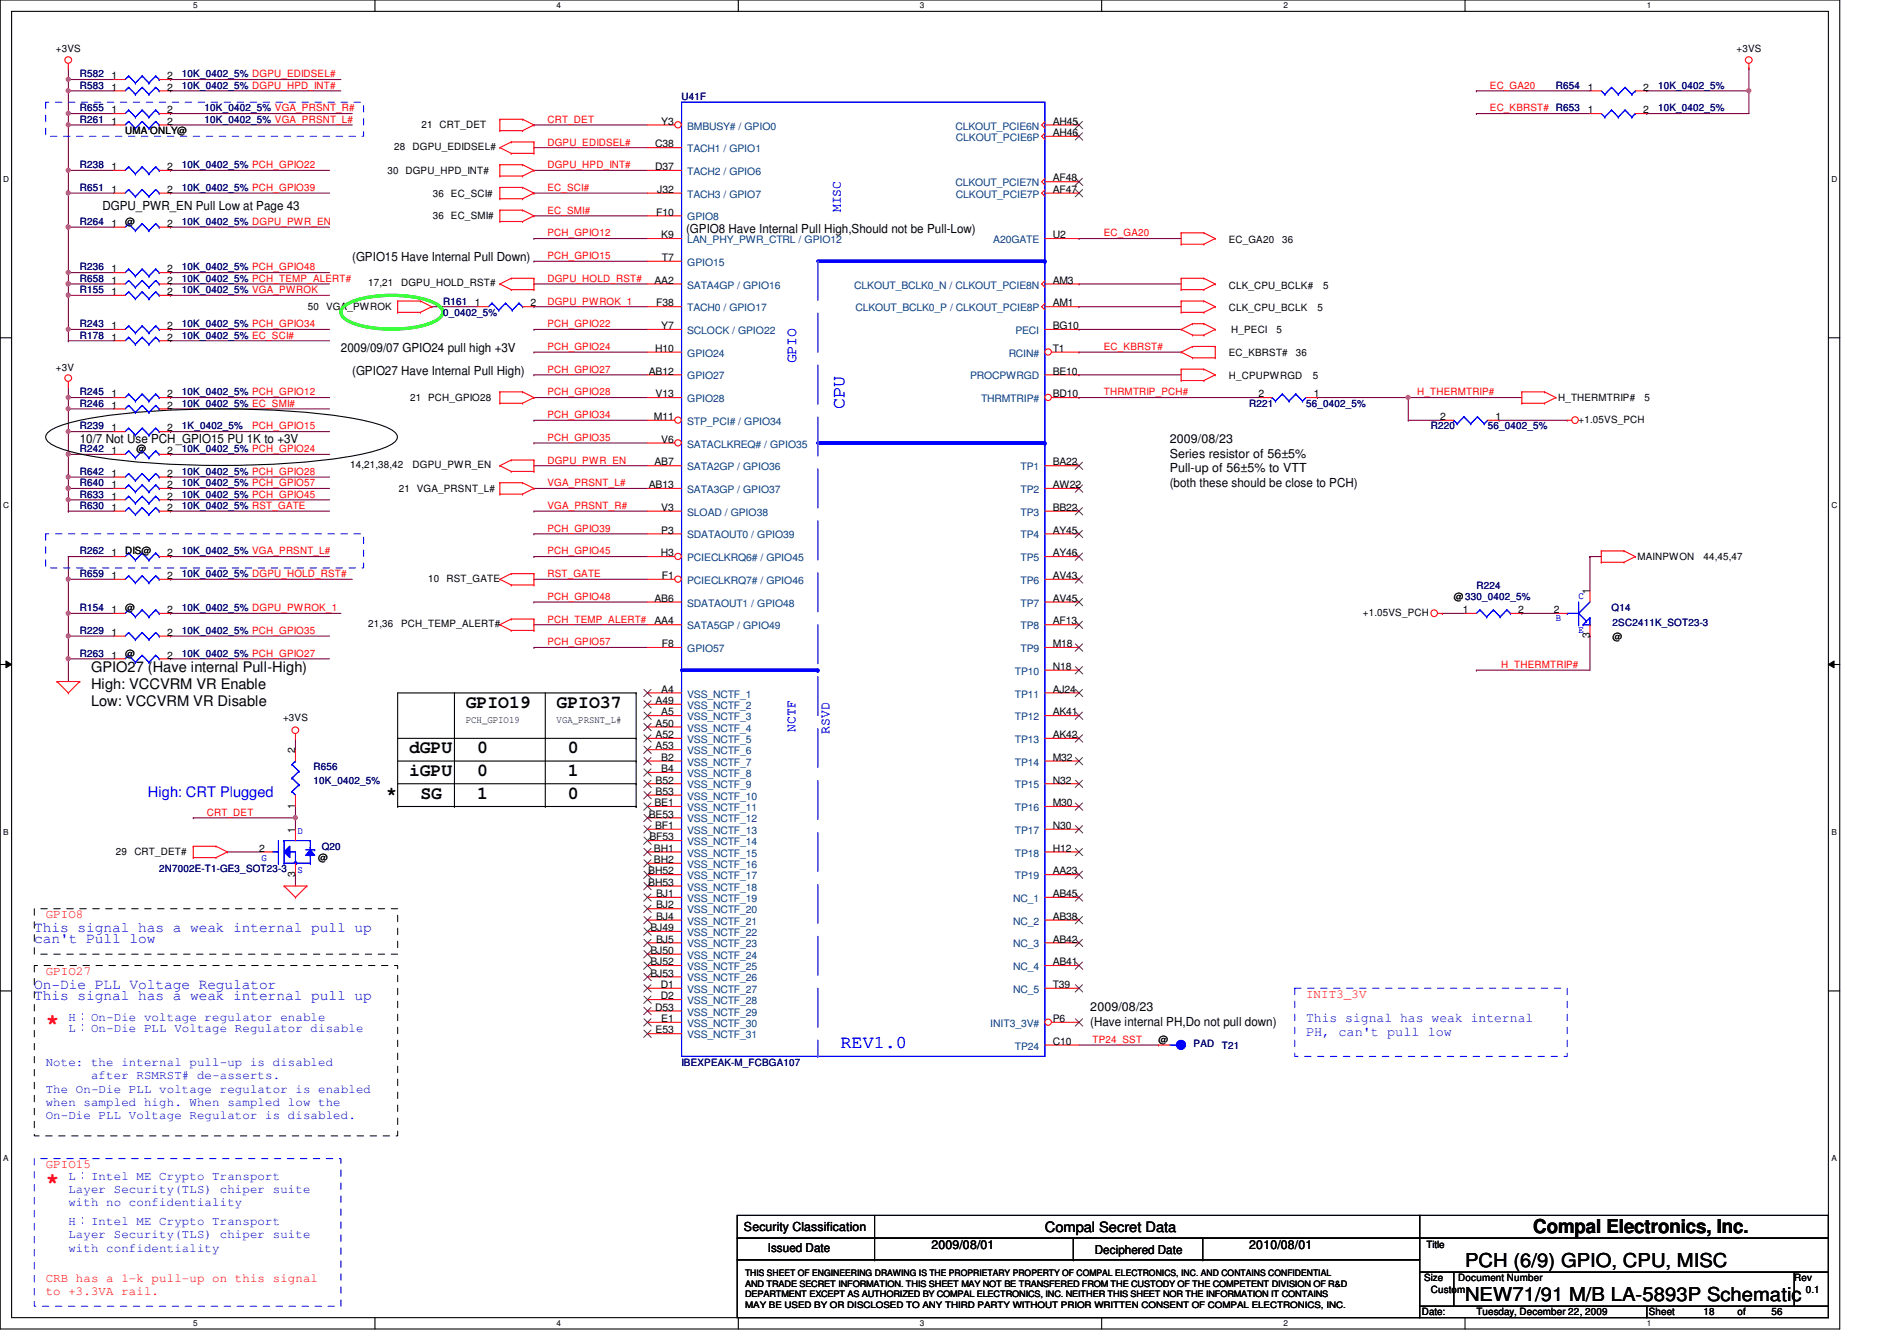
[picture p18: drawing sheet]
<svg xmlns="http://www.w3.org/2000/svg" width="297mm" height="210mm" viewBox="0 0 297 210" stroke-linecap="round" stroke-linejoin="round" font-family="sans-serif">
<defs><g id="words">
<g font-size="3.5" fill="#f00">
<text x="7.2" y="161.1">*</text>
<text x="7.2" y="186">*</text>
</g>
<g font-size="3">
<text x="240.1" y="193">Compal Electronics, Inc.</text>
<text x="229.4" y="203.6">NEW71/91 M/B LA-5893P Schematic</text>
<text x="229.4" y="198.3">PCH (6/9) GPIO, CPU, MISC</text>
</g>
<g font-size="2.8" fill="#00f">
<text x="132.2" y="64" transform="rotate(-90 132.2 64)">CPU</text>
<text x="131.6" y="164">REV1.0</text>
</g>
<g font-size="2.8">
<text x="72.9" y="110.8">GPIO19</text>
<text x="87.2" y="110.8">GPIO37</text>
<text x="64" y="117.9">dGPU</text>
<text x="74.7" y="117.9">0</text>
<text x="88.9" y="117.9">0</text>
<text x="60.5" y="125.1">*</text>
<text x="64" y="121.5">iGPU</text>
<text x="65.8" y="125.1">SG</text>
<text x="74.7" y="121.5">0</text>
<text x="74.7" y="125.1">1</text>
<text x="88.9" y="121.5">1</text>
<text x="88.9" y="125.1">0</text>
</g>
<g font-size="2.3" fill="#00f">
<text x="124.7" y="56.9" transform="rotate(-90 124.7 56.9)">GPIO</text>
<text x="23.2" y="124.8">High: CRT Plugged</text>
<text x="5.4" y="147.7">can't Pull low</text>
<text x="5.4" y="145.9">This signal has a weak internal pull up</text>
<text x="5.4" y="154.8">On-Die PLL Voltage Regulator</text>
<text x="5.4" y="156.5">This signal has a weak internal pull up</text>
</g>
<g font-size="2.3">
<text x="14.3" y="105.2">GPIO27 (Have internal Pull-High)</text>
<text x="14.3" y="107.9">High: VCCVRM VR Enable</text>
<text x="14.3" y="110.5">Low: VCCVRM VR Disable</text>
</g>
<text font-size="2.2" x="163.6" y="192.8">Compal Secret Data</text>
<g font-size="2.1" fill="#00f">
<text x="131.7" y="33.2" transform="rotate(-90 131.7 33.2)">MISC</text>
<text x="124.5" y="114.5" transform="rotate(-90 124.5 114.5)">NCTF</text>
<text x="129.9" y="114.9" transform="rotate(-90 129.9 114.9)">RSVD</text>
<text x="204.5" y="159.9">This signal has weak internal</text>
<text x="204.5" y="162.1">PH, can't pull low</text>
</g>
<g font-size="1.9">
<text x="16" y="32.9">DGPU_PWR_EN Pull Low at Page 43</text>
<text x="55.2" y="40.9">(GPIO15 Have Internal Pull Down)</text>
<text x="107.4" y="36.4">(GPIO8 Have Internal Pull High,Should not be Pull-Low)</text>
<text x="53.4" y="55.1">2009/09/07 GPIO24 pull high +3V</text>
<text x="55.2" y="58.7">(GPIO27 Have Internal Pull High)</text>
<text x="12.5" y="69.3">10/7 Not Use PCH_GPIO15 PU 1K to +3V</text>
<text x="183.2" y="69.3">2009/08/23</text>
<text x="183.2" y="71.6">Series resistor of 56±5%</text>
<text x="183.2" y="73.9">Pull-up of 56±5% to VTT</text>
<text x="183.2" y="76.2">(both these should be close to PCH)</text>
<text x="170.7" y="158.2">2009/08/23</text>
<text x="170.7" y="160.5">(Have internal PH,Do not pull down)</text>
<text x="116.5" y="192.7">Security Classification</text>
<text x="120.2" y="196">Issued Date</text>
<text x="145.8" y="195.6">2009/08/01</text>
<text x="171.4" y="196.2">Deciphered Date</text>
<text x="195.6" y="195.6">2010/08/01</text>
</g>
<g font-size="1.9" fill="#f00">
<text x="7.2" y="143.8">GPIO8</text>
<text x="7.2" y="152.7">GPIO27</text>
<text x="204.5" y="156.2">INIT3_3V</text>
<text x="7.2" y="182.9">GPIO15</text>
<text x="7.2" y="200.7">CRB has a 1-k pull-up on this signal</text>
<text x="7.2" y="202.7">to +3.3VA rail.</text>
</g>
<g font-size="1.9" fill="#00f">
<text x="10.7" y="161.5">L：On-Die PLL Voltage Regulator disable</text>
<text x="10.7" y="159.8">H：On-Die voltage regulator enable</text>
<text x="7.2" y="166.9">Note: the internal pull-up is disabled</text>
<text x="7.2" y="171">The On-Die PLL voltage regulator is enabled</text>
<text x="7.2" y="173.1">when sampled high. When sampled low the</text>
<text x="14.3" y="169">after RSMRST# de-asserts.</text>
<text x="7.2" y="175.2">On-Die PLL Voltage Regulator is disabled.</text>
<text x="10.7" y="184.7">L：Intel ME Crypto Transport</text>
<text x="10.7" y="186.7">Layer Security(TLS) chiper suite</text>
<text x="10.7" y="188.8">with no confidentiality</text>
<text x="10.7" y="191.8">H：Intel ME Crypto Transport</text>
<text x="10.7" y="193.8">Layer Security(TLS) chiper suite</text>
<text x="10.7" y="195.9">with confidentiality</text>
</g>
<g font-size="1.6">
<text x="8.8" y="8.2">+3VS</text>
<text x="271.9" y="8.2">+3VS</text>
<text x="17.5" y="14.2">1</text>
<text x="17.5" y="17.7">1</text>
<text x="17.5" y="12.4">1</text>
<text x="26.2" y="14.2">2</text>
<text x="26.2" y="17.7">2</text>
<text x="26.2" y="12.4">2</text>
<text x="248.6" y="14.2">1</text>
<text x="248.6" y="17.7">1</text>
<text x="257.3" y="14.2">2</text>
<text x="257.3" y="17.7">2</text>
<text x="17.5" y="19.5">1</text>
<text x="19.6" y="21">UMA ONLY@</text>
<text x="26.2" y="19.5">2</text>
<text x="61.7" y="23.5">28</text>
<text x="64.6" y="23.5">DGPU_EDIDSEL#</text>
<text x="66" y="20.1">21 CRT_DET</text>
<text x="102.6" y="23.1">C38</text>
<text x="103.5" y="19.5">Y3</text>
<text x="164.8" y="19.5">AH45</text>
<text x="164.8" y="21.3">AH46</text>
<text x="17.5" y="26.6">1</text>
<text x="26.2" y="26.6">2</text>
<text x="60.7" y="27.2">30 DGPU_HPD_INT#</text>
<text x="102.6" y="26.6">D37</text>
<text x="164.8" y="28.4">AF48</text>
<text x="17.5" y="35.5">1</text>
<text x="17.5" y="30.2">1</text>
<text x="19.6" y="35.2">@</text>
<text x="26.2" y="35.5">2</text>
<text x="26.2" y="30.2">2</text>
<text x="67.8" y="34.3">36 EC_SMI#</text>
<text x="67.8" y="30.8">36 EC_SCI#</text>
<text x="102.7" y="33.7">F10</text>
<text x="102.9" y="30.2">J32</text>
<text x="164.8" y="30.2">AF47</text>
<text x="103.5" y="37.3">K9</text>
<text x="103.6" y="40.9">T7</text>
<text x="164.8" y="37.3">U2</text>
<text x="192.4" y="38.1">EC_GA20</text>
<text x="200.8" y="38.1">36</text>
<text x="17.5" y="44.4">1</text>
<text x="17.5" y="42.6">1</text>
<text x="17.5" y="46.2">1</text>
<text x="26.2" y="44.4">2</text>
<text x="26.2" y="42.6">2</text>
<text x="26.2" y="46.2">2</text>
<text x="57.7" y="44.8">17,21</text>
<text x="62.8" y="44.8">DGPU_HOLD_RST#</text>
<text x="74.4" y="48">1</text>
<text x="83.1" y="48">2</text>
<text x="102.5" y="44.4">AA2</text>
<text x="102.7" y="48">F38</text>
<text x="164.8" y="44.4">AM3</text>
<text x="164.8" y="48">AM1</text>
<text x="192.4" y="45.2">CLK_CPU_BCLK#</text>
<text x="207.2" y="45.2">5</text>
<text x="17.5" y="53.3">1</text>
<text x="17.5" y="51.5">1</text>
<text x="26.2" y="53.3">2</text>
<text x="26.2" y="51.5">2</text>
<text x="48.2" y="48.6">50 VGA_PWROK</text>
<text x="103.5" y="51.5">Y7</text>
<text x="164.8" y="51.5">BG10</text>
<text x="192.4" y="48.7">CLK_CPU_BCLK</text>
<text x="192.8" y="52.1">H_PECI</text>
<text x="199.9" y="52.1">5</text>
<text x="206.3" y="48.7">5</text>
<text x="8.8" y="58">+3V</text>
<text x="101.6" y="58.6">AB12</text>
<text x="102.6" y="55.1">H10</text>
<text x="164.8" y="58.6">BE10</text>
<text x="164.8" y="55.1">T1</text>
<text x="192.4" y="55.7">EC_KBRST#</text>
<text x="192.4" y="59.4">H_CPUPWRGD</text>
<text x="202.9" y="55.7">36</text>
<text x="205.6" y="59.4">5</text>
<text x="17.5" y="62.2">1</text>
<text x="17.5" y="64">1</text>
<text x="26.2" y="62.2">2</text>
<text x="26.2" y="64">2</text>
<text x="64.2" y="62.8">21 PCH_GPIO28</text>
<text x="102.4" y="65.7">M11</text>
<text x="102.7" y="62.2">V13</text>
<text x="164.8" y="62.2">BD10</text>
<text x="197.1" y="62.2">2</text>
<text x="205.7" y="62.2">1</text>
<text x="225.5" y="65.7">2</text>
<text x="234.2" y="65.7">1</text>
<text x="244" y="62.8">H_THERMTRIP#</text>
<text x="257.5" y="62.8">5</text>
<text x="17.5" y="71.1">1</text>
<text x="17.5" y="67.5">1</text>
<text x="21.4" y="70.8">@</text>
<text x="26.2" y="71.1">2</text>
<text x="26.2" y="67.5">2</text>
<text x="103.5" y="69.3">V6</text>
<text x="247.2" y="66.2">+1.05VS_PCH</text>
<text x="17.5" y="74.6">1</text>
<text x="17.5" y="76.4">1</text>
<text x="26.2" y="74.6">2</text>
<text x="26.2" y="76.4">2</text>
<text x="54.8" y="73.3">14,21,38,42</text>
<text x="62.4" y="77">21 VGA_PRSNT_L#</text>
<text x="64.6" y="73.3">DGPU_PWR_EN</text>
<text x="101.6" y="76.4">AB13</text>
<text x="102.5" y="72.9">AB7</text>
<text x="164.8" y="72.9">BA22</text>
<text x="164.8" y="76.4">AW22</text>
<text x="17.5" y="78.2">1</text>
<text x="17.5" y="80">1</text>
<text x="26.2" y="78.2">2</text>
<text x="26.2" y="80">2</text>
<text x="103.5" y="80">V3</text>
<text x="103.5" y="83.5">P3</text>
<text x="164.8" y="83.5">AY45</text>
<text x="164.8" y="80">BB22</text>
<text x="17.5" y="87.1">1</text>
<text x="19.6" y="86.8">DIS@</text>
<text x="26.2" y="87.1">2</text>
<text x="103.5" y="87.1">H3</text>
<text x="164.8" y="87.1">AY46</text>
<text x="256.4" y="87.7">MAINPWON</text>
<text x="266.7" y="87.7">44,45,47</text>
<text x="17.5" y="90.6">1</text>
<text x="17.5" y="96">1</text>
<text x="19.6" y="95.7">@</text>
<text x="26.2" y="90.6">2</text>
<text x="26.2" y="96">2</text>
<text x="67.1" y="91.1">10</text>
<text x="69.9" y="91.1">RST_GATE</text>
<text x="102.5" y="94.2">AB6</text>
<text x="103.6" y="90.6">F1</text>
<text x="164.8" y="90.6">AV43</text>
<text x="164.8" y="94.2">AV45</text>
<text x="227.6" y="93.9">@330_0402_5%</text>
<text x="229.1" y="96">1</text>
<text x="237.7" y="96">2</text>
<text x="243.3" y="96">2</text>
<text x="248.9" y="93" transform="rotate(-90 248.9 93)">1</text>
<text x="17.5" y="99.5">1</text>
<text x="26.2" y="99.5">2</text>
<text x="57.7" y="98.2">21,36</text>
<text x="62.8" y="98.2">PCH_TEMP_ALERT#</text>
<text x="102.5" y="97.7">AA4</text>
<text x="103.6" y="101.3">F8</text>
<text x="164.8" y="101.3">M18</text>
<text x="164.8" y="97.7">AF13</text>
<text x="213.4" y="96.4">+1.05VS_PCH</text>
<text x="248.9" y="99.9" transform="rotate(-90 248.9 99.9)">3</text>
<text x="252.5" y="100.1">@</text>
<text x="17.5" y="103.1">1</text>
<text x="19.6" y="102.8">@</text>
<text x="26.2" y="103.1">2</text>
<text x="164.8" y="104.9">N18</text>
<text x="44.3" y="112.9">+3VS</text>
<text x="72.9" y="113.2">PCH_GPIO19</text>
<text x="87.2" y="113.2">VGA_PRSNT_L#</text>
<text x="102.7" y="110.2">A49</text>
<text x="102.7" y="113.7">A50</text>
<text x="103.5" y="108.4">A4</text>
<text x="103.5" y="112">A5</text>
<text x="164.8" y="108.4">AJ24</text>
<text x="164.8" y="112">AK41</text>
<text x="46.2" y="117.9" transform="rotate(-90 46.2 117.9)">2</text>
<text x="102.7" y="115.5">A52</text>
<text x="102.7" y="117.3">A53</text>
<text x="103.5" y="119.1">B2</text>
<text x="164.8" y="115.5">AK42</text>
<text x="164.8" y="119.1">M32</text>
<text x="102.7" y="122.6">B52</text>
<text x="102.7" y="124.4">B53</text>
<text x="103.5" y="120.9">B4</text>
<text x="164.8" y="122.6">N32</text>
<text x="46.2" y="130.3" transform="rotate(-90 46.2 130.3)">1</text>
<text x="46.2" y="126.6" transform="rotate(-90 46.2 126.6)">1</text>
<text x="101.6" y="128">BE53</text>
<text x="101.7" y="131.5">BF53</text>
<text x="102.5" y="126.2">BE1</text>
<text x="102.6" y="129.8">BF1</text>
<text x="164.8" y="126.2">M30</text>
<text x="164.8" y="129.8">N30</text>
<text x="18.2" y="133.9">29</text>
<text x="21" y="133.9">CRT_DET#</text>
<text x="40.6" y="133.3">2</text>
<text x="46.2" y="137.2" transform="rotate(-90 46.2 137.2)">3</text>
<text x="49.8" y="134.8">@</text>
<text x="101.5" y="136.9">BH52</text>
<text x="102.4" y="133.3">BH1</text>
<text x="102.4" y="135.1">BH2</text>
<text x="164.8" y="136.9">AA23</text>
<text x="164.8" y="133.3">H12</text>
<text x="101.5" y="138.6">BH53</text>
<text x="102.7" y="140.4">BJ1</text>
<text x="102.7" y="142.2">BJ2</text>
<text x="102.7" y="144">BJ4</text>
<text x="164.8" y="140.4">AB45</text>
<text x="164.8" y="144">AB38</text>
<text x="101.9" y="145.8">BJ49</text>
<text x="101.9" y="149.3">BJ50</text>
<text x="102.7" y="147.5">BJ5</text>
<text x="164.8" y="147.5">AB42</text>
<text x="101.9" y="151.1">BJ52</text>
<text x="101.9" y="152.9">BJ53</text>
<text x="103.5" y="154.6">D1</text>
<text x="164.8" y="151.1">AB41</text>
<text x="164.8" y="154.6">T39</text>
<text x="102.6" y="158.2">D53</text>
<text x="102.7" y="161.8">E53</text>
<text x="103.5" y="156.4">D2</text>
<text x="103.5" y="160">E1</text>
<text x="164.8" y="160">P6</text>
<text x="164.8" y="163.5">C10</text>
<text x="181.4" y="163.2">@</text>
<text x="223.3" y="195.4">Title</text>
<text x="223" y="200.6">Size</text>
<text x="224.1" y="202.4">Custom</text>
<text x="228.3" y="200.6">Document Number</text>
<text x="281" y="200.6">Rev</text>
<text x="282.7" y="202.4">0.1</text>
<text x="222.6" y="205.9">Date:</text>
<text x="231.2" y="205.9">Tuesday, December 22, 2009</text>
<text x="258.2" y="205.9">Sheet</text>
<text x="266.7" y="205.9">18</text>
<text x="272.1" y="205.9">of</text>
<text x="277.4" y="205.9">56</text>
</g>
<g font-size="1.6" fill="#000080">
<text x="12.5" y="13.9">R583</text>
<text x="12.5" y="17.4">R655</text>
<text x="12.5" y="12.1">R582</text>
<text x="28.5" y="13.9">10K_0402_5% DGPU_HPD_INT#</text>
<text x="28.5" y="12.1">10K_0402_5% DGPU_EDIDSEL#</text>
<text x="32" y="17.4">10K_0402_5% VGA_PRSNT_R#</text>
<text x="106.7" y="15.7">U41F</text>
<text x="243.6" y="13.9">R654</text>
<text x="259.6" y="13.9">10K_0402_5%</text>
<text x="259.6" y="17.4">10K_0402_5%</text>
<text x="12.5" y="19.2">R261</text>
<text x="32" y="19.2">10K_0402_5% VGA_PRSNT_L#</text>
<text x="12.5" y="26.3">R238</text>
<text x="12.5" y="29.9">R651</text>
<text x="28.5" y="26.3">10K_0402_5% PCH_GPIO22</text>
<text x="28.5" y="29.9">10K_0402_5% PCH_GPIO39</text>
<text x="12.5" y="35.2">R264</text>
<text x="28.5" y="35.2">10K_0402_5% DGPU_PWR_EN</text>
<text x="12.5" y="44.1">R658</text>
<text x="12.5" y="42.3">R236</text>
<text x="12.5" y="45.9">R155</text>
<text x="28.5" y="44.1">10K_0402_5% PCH_TEMP_ALERT#</text>
<text x="28.5" y="42.3">10K_0402_5% PCH_GPIO48</text>
<text x="28.5" y="45.9">10K_0402_5% VGA_PWROK</text>
<text x="69.4" y="47.7">R161</text>
<text x="12.5" y="53">R178</text>
<text x="12.5" y="51.2">R243</text>
<text x="28.5" y="53">10K_0402_5% EC_SCI#</text>
<text x="28.5" y="51.2">10K_0402_5% PCH_GPIO34</text>
<text x="69.4" y="49.4">0_0402_5%</text>
<text x="12.5" y="61.9">R245</text>
<text x="12.5" y="63.7">R246</text>
<text x="28.5" y="61.9">10K_0402_5% PCH_GPIO12</text>
<text x="28.5" y="63.7">10K_0402_5% EC_SMI#</text>
<text x="195.6" y="63.7">R221</text>
<text x="204.5" y="63.7">56_0402_5%</text>
<text x="12.5" y="70.8">R242</text>
<text x="12.5" y="67.2">R239</text>
<text x="28.5" y="70.8">10K_0402_5% PCH_GPIO24</text>
<text x="28.5" y="67.2">1K_0402_5%</text>
<text x="224.1" y="67.2">R220</text>
<text x="233" y="67.2">56_0402_5%</text>
<text x="12.5" y="74.3">R642</text>
<text x="12.5" y="76.1">R640</text>
<text x="12.5" y="77.9">R633</text>
<text x="28.5" y="74.3">10K_0402_5% PCH_GPIO28</text>
<text x="28.5" y="76.1">10K_0402_5% PCH_GPIO57</text>
<text x="28.5" y="77.9">10K_0402_5% PCH_GPIO45</text>
<text x="12.5" y="79.7">R630</text>
<text x="28.5" y="79.7">10K_0402_5% RST_GATE</text>
<text x="12.5" y="86.8">R262</text>
<text x="28.5" y="86.8">10K_0402_5% VGA_PRSNT_L#</text>
<text x="12.5" y="90.3">R659</text>
<text x="12.5" y="95.7">R154</text>
<text x="28.5" y="90.3">10K_0402_5% DGPU_HOLD_RST#</text>
<text x="28.5" y="95.7">10K_0402_5% DGPU_PWROK_1</text>
<text x="231.2" y="92.1">R224</text>
<text x="252.3" y="95.7">Q14</text>
<text x="12.5" y="99.2">R229</text>
<text x="28.5" y="99.2">10K_0402_5% PCH_GPIO35</text>
<text x="252.5" y="98">2SC2411K_SOT23-3</text>
<text x="12.5" y="102.8">R263</text>
<text x="28.5" y="102.8">10K_0402_5% PCH_GPIO27</text>
<text x="49.1" y="120.6">R656</text>
<text x="49.1" y="122.7">10K_0402_5%</text>
<text x="24.9" y="136.6">2N7002E-T1-GE3_SOT23-3</text>
<text x="50.4" y="133">Q20</text>
<text x="106.7" y="166.8">IBEXPEAK-M_FCBGA107</text>
<text x="186.9" y="164">PAD</text>
<text x="191.3" y="164.1">T21</text>
</g>
<g font-size="1.6" fill="#f00">
<text x="233.3" y="13.9">EC_GA20</text>
<text x="233.3" y="17.4">EC_KBRST# R653</text>
<text x="85.7" y="19.2">CRT_DET</text>
<text x="85.7" y="22.8">DGPU_EDIDSEL#</text>
<text x="85.7" y="26.3">DGPU_HPD_INT#</text>
<text x="85.7" y="29.9">EC_SCI#</text>
<text x="85.7" y="33.4">EC_SMI#</text>
<text x="85.7" y="40.6">PCH_GPIO15</text>
<text x="85.7" y="37">PCH_GPIO12</text>
<text x="172.8" y="37">EC_GA20</text>
<text x="85.7" y="44.1">DGPU_HOLD_RST#</text>
<text x="85.7" y="47.7">DGPU_PWROK_1</text>
<text x="85.7" y="51.2">PCH_GPIO22</text>
<text x="85.7" y="58.3">PCH_GPIO27</text>
<text x="85.7" y="54.8">PCH_GPIO24</text>
<text x="172.8" y="54.8">EC_KBRST#</text>
<text x="85.7" y="65.4">PCH_GPIO34</text>
<text x="85.7" y="61.9">PCH_GPIO28</text>
<text x="172.8" y="61.9">THRMTRIP_PCH#</text>
<text x="221.9" y="61.9">H_THERMTRIP#</text>
<text x="39.5" y="67.2">PCH_GPIO15</text>
<text x="85.7" y="69">PCH_GPIO35</text>
<text x="85.7" y="72.6">DGPU_PWR_EN</text>
<text x="85.7" y="76.1">VGA_PRSNT_L#</text>
<text x="85.7" y="79.7">VGA_PRSNT_R#</text>
<text x="85.7" y="83.2">PCH_GPIO39</text>
<text x="85.7" y="86.8">PCH_GPIO45</text>
<text x="85.7" y="93.9">PCH_GPIO48</text>
<text x="85.7" y="90.3">RST_GATE</text>
<text x="85.7" y="97.5">PCH_TEMP_ALERT#</text>
<text x="85.7" y="101">PCH_GPIO57</text>
<text x="235.1" y="104.6">H_THERMTRIP#</text>
<text x="32.4" y="127.7">CRT_DET</text>
<text x="171.1" y="163.2">TP24_SST</text>
</g>
<g font-size="1.6" fill="#004080">
<text x="107.6" y="20.3">BMBUSY# / GPIO0</text>
<text x="107.6" y="23.8">TACH1 / GPIO1</text>
<text x="149.6" y="20.3">CLKOUT_PCIE6N</text>
<text x="149.7" y="22.1">CLKOUT_PCIE6P</text>
<text x="107.6" y="27.4">TACH2 / GPIO6</text>
<text x="149.6" y="29.2">CLKOUT_PCIE7N</text>
<text x="107.6" y="30.9">TACH3 / GPIO7</text>
<text x="107.6" y="34.5">GPIO8</text>
<text x="149.7" y="30.9">CLKOUT_PCIE7P</text>
<text x="107.6" y="38.1">LAN_PHY_PWR_CTRL / GPIO12</text>
<text x="107.6" y="41.6">GPIO15</text>
<text x="155.5" y="38.1">A20GATE</text>
<text x="107.6" y="45.2">SATA4GP / GPIO16</text>
<text x="133.8" y="45.2">CLKOUT_BCLK0_N / CLKOUT_PCIE8N</text>
<text x="107.6" y="48.7">TACH0 / GPIO17</text>
<text x="107.6" y="52.3">SCLOCK / GPIO22</text>
<text x="133.9" y="48.7">CLKOUT_BCLK0_P / CLKOUT_PCIE8P</text>
<text x="159" y="52.3">PECI</text>
<text x="107.6" y="59.4">GPIO27</text>
<text x="107.6" y="55.8">GPIO24</text>
<text x="151.9" y="59.4">PROCPWRGD</text>
<text x="157.9" y="55.8">RCIN#</text>
<text x="107.6" y="62.9">GPIO28</text>
<text x="153.6" y="62.9">THRMTRIP#</text>
<text x="107.6" y="66.5">STP_PCI# / GPIO34</text>
<text x="107.6" y="70.1">SATACLKREQ# / GPIO35</text>
<text x="107.6" y="77.2">SATA3GP / GPIO37</text>
<text x="107.6" y="73.6">SATA2GP / GPIO36</text>
<text x="159.8" y="73.6">TP1</text>
<text x="159.8" y="77.2">TP2</text>
<text x="107.6" y="80.7">SLOAD / GPIO38</text>
<text x="159.8" y="80.7">TP3</text>
<text x="107.6" y="84.3">SDATAOUT0 / GPIO39</text>
<text x="107.6" y="87.8">PCIECLKRQ6# / GPIO45</text>
<text x="159.8" y="87.8">TP5</text>
<text x="159.8" y="84.3">TP4</text>
<text x="107.6" y="95">SDATAOUT1 / GPIO48</text>
<text x="107.6" y="91.4">PCIECLKRQ7# / GPIO46</text>
<text x="159.8" y="91.4">TP6</text>
<text x="159.8" y="95">TP7</text>
<text x="107.6" y="98.5">SATA5GP / GPIO49</text>
<text x="159.8" y="98.5">TP8</text>
<text x="107.6" y="102.1">GPIO57</text>
<text x="158.9" y="105.6">TP10</text>
<text x="159.8" y="102.1">TP9</text>
<text x="107.6" y="109.2">VSS_NCTF_1</text>
<text x="107.6" y="111">VSS_NCTF_2</text>
<text x="107.6" y="112.7">VSS_NCTF_3</text>
<text x="158.9" y="109.2">TP11</text>
<text x="158.9" y="112.7">TP12</text>
<text x="107.6" y="114.5">VSS_NCTF_4</text>
<text x="107.6" y="116.3">VSS_NCTF_5</text>
<text x="107.6" y="118.1">VSS_NCTF_6</text>
<text x="107.6" y="119.8">VSS_NCTF_7</text>
<text x="158.9" y="116.3">TP13</text>
<text x="158.9" y="119.8">TP14</text>
<text x="107.6" y="121.6">VSS_NCTF_8</text>
<text x="107.6" y="123.4">VSS_NCTF_9</text>
<text x="107.6" y="125.2">VSS_NCTF_10</text>
<text x="158.9" y="123.4">TP15</text>
<text x="107.6" y="127">VSS_NCTF_11</text>
<text x="107.6" y="128.7">VSS_NCTF_12</text>
<text x="107.6" y="130.5">VSS_NCTF_13</text>
<text x="158.9" y="127">TP16</text>
<text x="158.9" y="130.5">TP17</text>
<text x="107.6" y="132.3">VSS_NCTF_14</text>
<text x="107.6" y="134.1">VSS_NCTF_15</text>
<text x="107.6" y="135.8">VSS_NCTF_16</text>
<text x="107.6" y="137.6">VSS_NCTF_17</text>
<text x="158.9" y="137.6">TP19</text>
<text x="158.9" y="134.1">TP18</text>
<text x="107.6" y="139.4">VSS_NCTF_18</text>
<text x="107.6" y="141.2">VSS_NCTF_19</text>
<text x="107.6" y="143">VSS_NCTF_20</text>
<text x="158.7" y="141.2">NC_1</text>
<text x="107.6" y="144.7">VSS_NCTF_21</text>
<text x="107.6" y="146.5">VSS_NCTF_22</text>
<text x="107.6" y="148.3">VSS_NCTF_23</text>
<text x="158.7" y="144.7">NC_2</text>
<text x="158.7" y="148.3">NC_3</text>
<text x="107.6" y="150.1">VSS_NCTF_24</text>
<text x="107.6" y="151.8">VSS_NCTF_25</text>
<text x="107.6" y="153.6">VSS_NCTF_26</text>
<text x="107.6" y="155.4">VSS_NCTF_27</text>
<text x="158.7" y="151.8">NC_4</text>
<text x="158.7" y="155.4">NC_5</text>
<text x="107.6" y="157.2">VSS_NCTF_28</text>
<text x="107.6" y="159">VSS_NCTF_29</text>
<text x="107.6" y="160.7">VSS_NCTF_30</text>
<text x="155.1" y="160.7">INIT3_3V#</text>
<text x="107.6" y="162.5">VSS_NCTF_31</text>
<text x="158.9" y="164.3">TP24</text>
</g>
<g font-size="1.6" fill="#00f">
<text x="247.2" y="93.7">C</text>
<text x="243.6" y="97.2">B</text>
<text x="247.2" y="99">E</text>
<text x="46.6" y="130.5">D</text>
<text x="40.9" y="134.7">G</text>
<text x="46.6" y="136.7">S</text>
</g>
<g font-size="1.4">
<text x="116.7" y="199.7">THIS SHEET OF ENGINEERING DRAWING IS THE PROPRIETARY PROPERTY OF COMPAL ELECTRONICS, INC. AND CONTAINS CONFIDENTIAL</text>
<text x="116.7" y="201.4">AND TRADE SECRET INFORMATION. THIS SHEET MAY NOT BE TRANSFERED FROM THE CUSTODY OF THE COMPETENT DIVISION OF R&amp;D</text>
<text x="116.7" y="203">DEPARTMENT EXCEPT AS AUTHORIZED BY COMPAL ELECTRONICS, INC. NEITHER THIS SHEET NOR THE INFORMATION IT CONTAINS</text>
<text x="116.7" y="204.7">MAY BE USED BY OR DISCLOSED TO ANY THIRD PARTY WITHOUT PRIOR WRITTEN CONSENT OF COMPAL ELECTRONICS, INC.</text>
</g>
<g font-size="1.3">
<text x="30.3" y="1.3">5</text>
<text x="87.2" y="1.3">4</text>
<text x="144.1" y="1.3">3</text>
<text x="201" y="1.3">2</text>
<text x="257.8" y="1.3">1</text>
<text x=".5" y="28.4">D</text>
<text x="286.8" y="28.4">D</text>
<text x=".5" y="79.5">C</text>
<text x="286.8" y="79.5">C</text>
<text x=".5" y="130.7">B</text>
<text x="286.8" y="130.7">B</text>
<text x=".5" y="181.8">A</text>
<text x="286.8" y="181.8">A</text>
<text x="30.3" y="207.6">5</text>
<text x="87.2" y="207.6">4</text>
<text x="144.1" y="207.6">3</text>
<text x="201" y="207.6">2</text>
<text x="257.8" y="207.6">1</text>
</g>
</g></defs>
<path d="M0 0h288.1v208h-288.1zM1.8 1.8h284.5v204.4h-284.5z" fill="none" stroke="#000" stroke-width=".17"/>
<g fill="#fff">
<path d="M30.3 .2h.6v1.4h-.6z"/>
<path d="M30.3 206.4h.6v1.4h-.6z"/>
</g>
<path d="M58.7 0v1.8M58.7 206.2v1.8" fill="none" stroke="#000" stroke-width=".17"/>
<g fill="#fff">
<path d="M87.2 .2h.6v1.4h-.6z"/>
<path d="M87.2 206.4h.6v1.4h-.6z"/>
</g>
<path d="M115.6 0v1.8M115.6 206.2v1.8" fill="none" stroke="#000" stroke-width=".17"/>
<g fill="#fff">
<path d="M144.1 .2h.6v1.4h-.6z"/>
<path d="M144.1 206.4h.6v1.4h-.6z"/>
</g>
<path d="M172.5 0v1.8M172.5 206.2v1.8" fill="none" stroke="#000" stroke-width=".17"/>
<g fill="#fff">
<path d="M201 .2h.6v1.4h-.6z"/>
<path d="M201 206.4h.6v1.4h-.6z"/>
</g>
<path d="M229.4 0v1.8M229.4 206.2v1.8" fill="none" stroke="#000" stroke-width=".17"/>
<g fill="#fff">
<path d="M257.8 .2h.7v1.4h-.7z"/>
<path d="M257.8 206.4h.7v1.4h-.7z"/>
<path d="M.5 27.3h.9v1.4h-.9z"/>
<path d="M286.8 27.3h.9v1.4h-.9z"/>
<path d="M.5 78.4h.9v1.4h-.9z"/>
<path d="M286.8 78.4h.9v1.4h-.9z"/>
</g>
<path d="M0 52.9h1.8M286.3 52.9h1.8" fill="none" stroke="#000" stroke-width=".17"/>
<g fill="#fff">
<path d="M.5 129.5h.8v1.4h-.8z"/>
<path d="M286.8 129.5h.8v1.4h-.8z"/>
</g>
<path d="M0 104h1.8M286.3 104h1.8" fill="none" stroke="#000" stroke-width=".17"/>
<path d="M.9 103.5l.9 .5-.9 .5zM286.3 104l.9-.5v1z" fill="#000"/>
<path d="M.9 103.5l.9 .5-.9 .5zM286.3 104l.9-.5v1z" fill="none" stroke="#000" stroke-width=".16"/>
<g fill="#fff">
<path d="M.5 180.6h.8v1.4h-.8z"/>
<path d="M286.8 180.6h.8v1.4h-.8z"/>
</g>
<path d="M0 155.1h1.8M286.3 155.1h1.8" fill="none" stroke="#000" stroke-width=".17"/>
<path d="M231.2 14.2h.1M231.2 14.2h17.8M257.8 14.2h.1M257.8 14.2h16.1M168.9 37.3h.1M168.9 37.3h16.1" fill="none" stroke="#800040" stroke-width=".17"/>
<circle cx="273.8" cy="14.2" r=".32" fill="#f0f"/>
<circle cx="273.8" cy="14.2" r=".32" fill="none" stroke="#f0f" stroke-width=".17"/>
<g fill="none" stroke="#800040" stroke-width=".17">
<path d="M231.2 17.8h.1M231.2 17.8h17.8M257.8 17.8h.1M273.9 14.2h.1M273.9 14.2v3.6h-16.1M168.9 55.1h.1M168.9 58.7h.1M168.9 55.1h16.1M168.9 58.7h16.1M206.3 62.2h.1M206.3 62.2h32M220.5 65.8h.1"/>
<path d="M220.5 62.2h.1M220.5 65.8h5.3M234.7 65.8h.1M234.7 65.8h10.7"/>
</g>
<circle cx="220.5" cy="62.2" r=".32" fill="#f0f"/>
<circle cx="220.5" cy="62.2" r=".32" fill="none" stroke="#f0f" stroke-width=".17"/>
<g fill="none" stroke="#800040" stroke-width=".17">
<path d="M83.6 19.6h.1M83.6 19.6h17.8M273.9 10.7h.1M273.9 10.7v3.5M83.6 26.7h.1M83.6 23.1h.1M83.6 26.7h17.8M83.6 23.1h17.8M83.6 44.4h.1M83.6 40.9h.1M83.6 51.6h.1M83.6 58.7h.1"/>
<path d="M83.6 51.6h17.8M83.6 44.4h17.8M83.6 40.9h17.8M83.6 58.7h17.8M168.9 51.6h.1M168.9 48h.1M168.9 44.4h.1M168.9 51.6h16.1M168.9 48h16.1M168.9 44.4h16.1M83.6 72.9h.1M83.6 76.5h.1"/>
<path d="M83.6 69.3h.1M83.6 65.8h.1M83.6 62.2h.1M83.6 62.2h17.8M83.6 72.9h17.8M83.6 76.5h17.8M83.6 69.3h17.8M83.6 65.8h17.8M168.9 62.2h.1M168.9 62.2h28.5M220.5 62.2h.1M220.5 62.2v3.6"/>
<path d="M83.6 97.8h.1M83.6 80h.1M83.6 94.2h.1M83.6 87.1h.1M83.6 90.7h.1M83.6 97.8h17.8M83.6 80h17.8M83.6 94.2h17.8M83.6 87.1h17.8M83.6 90.7h17.8M225.8 96h.1M225.8 96h3.6"/>
<path d="M238.3 96h.1M238.3 96h5.3M249 99.6h.1M249 87.1h.1M249 99.6v5.3h-17.8M249 87.1v5.4M249 87.1h1.7M10.7 103.1h.1M10.7 103.1v3.6M46.3 115.6h.1M46.3 115.6v1.7M83.6 101.3h.1"/>
<path d="M83.6 101.3h17.8M231.2 104.9h.1M30.3 128h.1M35.6 133.3h.1M35.6 133.3h5.3M46.3 126.2h.1M46.3 126.2v1.8h-16"/>
</g>
<circle cx="46.2" cy="128" r=".32" fill="#f0f"/>
<circle cx="46.2" cy="128" r=".32" fill="none" stroke="#f0f" stroke-width=".17"/>
<path d="M10.7 103.1h.1M10.7 103.1h7.1M46.3 136.9h.1M46.3 128h.1M46.3 128v1.8M46.3 136.9v1.8" fill="none" stroke="#800040" stroke-width=".17"/>
<circle cx="10.7" cy="103.1" r=".32" fill="#f0f"/>
<circle cx="10.7" cy="103.1" r=".32" fill="none" stroke="#f0f" stroke-width=".17"/>
<g fill="none" stroke="#800040" stroke-width=".17">
<path d="M83.6 33.8h.1M83.6 30.2h.1M83.6 37.3h.1M83.6 33.8h17.8M83.6 30.2h17.8M83.6 37.3h17.8M67.6 48h.1M67.6 48h7.1M83.6 48h.1M83.6 55.1h.1M83.6 48h17.8M83.6 55.1h17.8"/>
<path d="M10.7 67.6h.1M10.7 64h.1M10.7 67.6h7.1M10.7 64h7.1M10.7 62.2v1.8M26.7 67.6h.1M26.7 64h.1M26.7 67.6h24.9M26.7 64h24.9M83.6 83.6h.1M83.6 83.6h17.8M26.7 103.1h.1"/>
<path d="M26.7 103.1h24.9M168.9 163.6h12.5M181.4 163.6h.1"/>
</g>
<circle cx="10.7" cy="62.2" r=".32" fill="#f0f"/>
<circle cx="10.7" cy="62.2" r=".32" fill="none" stroke="#f0f" stroke-width=".17"/>
<path d="M10.7 99.6h.1M10.7 99.6v3.5" fill="none" stroke="#800040" stroke-width=".17"/>
<circle cx="10.7" cy="99.5" r=".32" fill="#f0f"/>
<circle cx="10.7" cy="99.5" r=".32" fill="none" stroke="#f0f" stroke-width=".17"/>
<g fill="none" stroke="#800040" stroke-width=".17">
<path d="M10.7 12.4h.1M10.7 14.2h.1M10.7 12.4h7.1M10.7 14.2h7.1M10.7 12.4v1.8M26.7 12.4h.1M26.7 14.2h.1M26.7 12.4h26.7M26.7 14.2h26.7M10.7 90.7h.1M10.7 90.7h7.1M26.7 90.7h.1"/>
<path d="M26.7 90.7h28.5"/>
</g>
<circle cx="10.7" cy="12.4" r=".32" fill="#f0f"/>
<circle cx="10.7" cy="12.4" r=".32" fill="none" stroke="#f0f" stroke-width=".17"/>
<path d="M10.7 62.2h.1M10.7 74.7h.1M10.7 76.5h.1M10.7 62.2h7.1M10.7 60.5v1.7M10.7 74.7h7.1M10.7 76.5h7.1M26.7 62.2h.1M26.7 74.7h.1M26.7 62.2h24.9M26.7 74.7h24.9" fill="none" stroke="#800040" stroke-width=".17"/>
<circle cx="10.7" cy="76.4" r=".32" fill="#f0f"/>
<circle cx="10.7" cy="76.4" r=".32" fill="none" stroke="#f0f" stroke-width=".17"/>
<path d="M10.7 78.2h.1M10.7 78.2h7.1M10.7 76.5v1.7M26.7 76.5h.1M26.7 78.2h.1M26.7 76.5h24.9M26.7 78.2h24.9M10.7 80h.1M10.7 80h7.1M26.7 80h.1M26.7 80h24.9" fill="none" stroke="#800040" stroke-width=".17"/>
<circle cx="10.7" cy="78.2" r=".32" fill="#f0f"/>
<circle cx="10.7" cy="78.2" r=".32" fill="none" stroke="#f0f" stroke-width=".17"/>
<path d="M10.7 74.7h.1M10.7 74.7v1.8" fill="none" stroke="#800040" stroke-width=".17"/>
<circle cx="10.7" cy="76.4" r=".32" fill="#f0f"/>
<circle cx="10.7" cy="76.4" r=".32" fill="none" stroke="#f0f" stroke-width=".17"/>
<circle cx="10.7" cy="74.6" r=".32" fill="#f0f"/>
<circle cx="10.7" cy="74.6" r=".32" fill="none" stroke="#f0f" stroke-width=".17"/>
<path d="M10.7 10.7h.1M10.7 10.7v1.7M10.7 42.7h.1M10.7 44.4h.1M10.7 42.7h7.1M10.7 44.4h7.1M26.7 42.7h.1M26.7 42.7h24.9M10.7 71.1h.1M10.7 71.1v3.6M10.7 78.2v1.8M10.7 80h.1" fill="none" stroke="#800040" stroke-width=".17"/>
<circle cx="10.7" cy="44.4" r=".32" fill="#f0f"/>
<circle cx="10.7" cy="44.4" r=".32" fill="none" stroke="#f0f" stroke-width=".17"/>
<path d="M10.7 46.2h.1M10.7 46.2v5.4M26.7 44.4h.1M26.7 44.4h24.9" fill="none" stroke="#800040" stroke-width=".17"/>
<circle cx="10.7" cy="46.2" r=".32" fill="#f0f"/>
<circle cx="10.7" cy="46.2" r=".32" fill="none" stroke="#f0f" stroke-width=".17"/>
<path d="M10.7 42.7h.1M10.7 42.7v1.7" fill="none" stroke="#800040" stroke-width=".17"/>
<circle cx="10.7" cy="42.6" r=".32" fill="#f0f"/>
<circle cx="10.7" cy="42.6" r=".32" fill="none" stroke="#f0f" stroke-width=".17"/>
<path d="M10.7 35.6h.1M10.7 35.6h7.1" fill="none" stroke="#800040" stroke-width=".17"/>
<circle cx="10.7" cy="35.5" r=".32" fill="#f0f"/>
<circle cx="10.7" cy="35.5" r=".32" fill="none" stroke="#f0f" stroke-width=".17"/>
<path d="M10.7 30.2h.1M10.7 30.2v5.4M26.7 35.6h.1M26.7 35.6h24.9" fill="none" stroke="#800040" stroke-width=".17"/>
<circle cx="10.7" cy="30.2" r=".32" fill="#f0f"/>
<circle cx="10.7" cy="30.2" r=".32" fill="none" stroke="#f0f" stroke-width=".17"/>
<path d="M10.7 30.2h.1M10.7 26.7h.1M10.7 30.2h7.1M10.7 26.7h7.1M10.7 26.7v3.5M26.7 30.2h.1M26.7 26.7h.1M26.7 30.2h24.9M26.7 26.7h24.9" fill="none" stroke="#800040" stroke-width=".17"/>
<circle cx="10.7" cy="26.6" r=".32" fill="#f0f"/>
<circle cx="10.7" cy="26.6" r=".32" fill="none" stroke="#f0f" stroke-width=".17"/>
<path d="M10.7 96h.1M10.7 99.6h.1M10.7 96h7.1M10.7 99.6h7.1M10.7 96v3.6M26.7 96h.1M26.7 99.6h.1M26.7 96h26.7M26.7 99.6h24.9" fill="none" stroke="#800040" stroke-width=".17"/>
<circle cx="10.7" cy="96" r=".32" fill="#f0f"/>
<circle cx="10.7" cy="96" r=".32" fill="none" stroke="#f0f" stroke-width=".17"/>
<path d="M10.7 90.7h.1M10.7 90.7v5.3" fill="none" stroke="#800040" stroke-width=".17"/>
<circle cx="10.7" cy="90.7" r=".32" fill="#f0f"/>
<circle cx="10.7" cy="90.7" r=".32" fill="none" stroke="#f0f" stroke-width=".17"/>
<path d="M10.7 19.6h.1M10.7 19.6v7.1" fill="none" stroke="#800040" stroke-width=".17"/>
<circle cx="10.7" cy="19.5" r=".32" fill="#f0f"/>
<circle cx="10.7" cy="19.5" r=".32" fill="none" stroke="#f0f" stroke-width=".17"/>
<path d="M10.7 53.3h.1M10.7 51.6h.1M10.7 53.3h7.1M10.7 51.6h7.1M26.7 53.3h.1M26.7 51.6h.1M26.7 53.3h24.9M26.7 51.6h24.9" fill="none" stroke="#800040" stroke-width=".17"/>
<circle cx="10.7" cy="51.5" r=".32" fill="#f0f"/>
<circle cx="10.7" cy="51.5" r=".32" fill="none" stroke="#f0f" stroke-width=".17"/>
<path d="M10.7 53.3h.1M10.7 51.6v1.7M10.7 64h.1M10.7 64v3.6" fill="none" stroke="#800040" stroke-width=".17"/>
<circle cx="10.7" cy="67.5" r=".32" fill="#f0f"/>
<circle cx="10.7" cy="67.5" r=".32" fill="none" stroke="#f0f" stroke-width=".17"/>
<circle cx="10.7" cy="64" r=".32" fill="#f0f"/>
<circle cx="10.7" cy="64" r=".32" fill="none" stroke="#f0f" stroke-width=".17"/>
<path d="M10.7 17.8h.1M10.7 14.2h.1M10.7 17.8h7.1M10.7 14.2v3.6M26.7 17.8h.1M26.7 17.8h28.5" fill="none" stroke="#800040" stroke-width=".17"/>
<circle cx="10.7" cy="14.2" r=".32" fill="#f0f"/>
<circle cx="10.7" cy="14.2" r=".32" fill="none" stroke="#f0f" stroke-width=".17"/>
<path d="M10.7 19.6h.1M10.7 17.8h.1M10.7 19.6h7.1M10.7 17.8v1.8M26.7 19.6h.1M26.7 19.6h28.5" fill="none" stroke="#800040" stroke-width=".17"/>
<circle cx="10.7" cy="17.8" r=".32" fill="#f0f"/>
<circle cx="10.7" cy="17.8" r=".32" fill="none" stroke="#f0f" stroke-width=".17"/>
<path d="M10.7 35.6h.1M10.7 35.6v7.1M10.7 87.1h.1M10.7 90.7h.1M10.7 87.1h7.1M10.7 87.1v3.6M26.7 87.1h.1M26.7 87.1h24.9" fill="none" stroke="#800040" stroke-width=".17"/>
<circle cx="10.7" cy="35.5" r=".32" fill="#f0f"/>
<circle cx="10.7" cy="35.5" r=".32" fill="none" stroke="#f0f" stroke-width=".17"/>
<path d="M10.7 46.2h.1M10.7 44.4h.1M10.7 46.2h7.1M10.7 44.4v1.8" fill="none" stroke="#800040" stroke-width=".17"/>
<circle cx="10.7" cy="44.4" r=".32" fill="#f0f"/>
<circle cx="10.7" cy="44.4" r=".32" fill="none" stroke="#f0f" stroke-width=".17"/>
<path d="M26.7 46.2h.1M26.7 46.2h24.9M10.7 71.1h.1M10.7 71.1h7.1" fill="none" stroke="#800040" stroke-width=".17"/>
<circle cx="10.7" cy="71.1" r=".32" fill="#f0f"/>
<circle cx="10.7" cy="71.1" r=".32" fill="none" stroke="#f0f" stroke-width=".17"/>
<path d="M10.7 67.6h.1M10.7 67.6v3.5M26.7 71.1h.1M26.7 71.1h24.9" fill="none" stroke="#800040" stroke-width=".17"/>
<g fill="none" stroke="#f00" stroke-width=".17">
<path d="M10.7 10.7h.1M10.7 9.9v.8M17.8 19.6h1.8M24.9 19.6h1.8M78.3 18.7h.1M78.3 18.7v1.7M78.3 18.7h3.5M81.8 18.7h.1M81.8 18.7l1.8 .9M83.6 19.6h.1M83.6 19.6l-1.8 .8M273.9 10.7h.1"/>
<path d="M273.9 9.9v.8M78.3 20.4h.1M78.3 32.9h.1M78.3 34.7h.1M78.3 31.1h.1M78.3 29.3h.1M78.3 23.1h.1M78.3 27.6h.1M78.3 25.8h.1M78.3 25.8v1.8M78.3 29.3v1.8M78.3 32.9v1.8"/>
<path d="M78.3 20.4h3.5M78.3 34.7h3.5M78.3 32.9h3.5M78.3 29.3h3.5M78.3 31.1h3.5M78.3 23.1l1.7 .9M78.3 25.8h3.5M78.3 27.6h3.5M80 24h.1M80 22.2h.1M80 24h3.6M80 22.2h3.6"/>
<path d="M80 22.2l-1.7 .9M81.8 20.4h.1M81.8 34.7h.1M81.8 32.9h.1M81.8 29.3h.1M81.8 31.1h.1M81.8 25.8h.1M81.8 27.6h.1M81.8 32.9l1.8 .9M81.8 29.3l1.8 .9M81.8 25.8l1.8 .9M83.6 33.8h.1"/>
<path d="M83.6 30.2h.1M83.6 24h.1M83.6 22.2h.1M83.6 26.7h.1M83.6 33.8l-1.8 .9M83.6 22.2v1.8M83.6 30.2l-1.8 .9M83.6 26.7l-1.8 .9M185 36.4h.1M185 38.2h.1M185 36.4h3.5M185 36.4v1.8"/>
<path d="M185 38.2h3.5M188.5 36.4h.1M188.5 38.2h.1M188.5 36.4l1.8 .9M190.3 37.3h.1M190.3 37.3l-1.8 .9M10.7 59.7v.8M62.3 47.1h.1M62.3 48.9h.1M62.3 47.1h3.5M62.3 48.9h3.5M62.3 47.1v1.8"/>
<path d="M65.8 48.9h.1M65.8 47.1h.1M65.8 47.1l1.8 .9M67.6 48h.1M67.6 48l-1.8 .9M74.7 48h1.8M78.3 44.4h.1M78.3 44.4l1.7 .9M80 45.3h.1M80 43.6h.1M80 43.6h3.6M80 45.3h3.6"/>
<path d="M80 43.6l-1.7 .8M81.8 48h1.8M83.6 45.3h.1M83.6 43.6h.1M83.6 43.6v1.7M185 55.1h.1M185 57.8h.1M185 59.6h.1M185 51.6h.1M185 47.1h.1M185 48.9h.1M185 43.6h.1"/>
<path d="M185 45.3h.1M185 43.6v1.7M185 47.1v1.8M185 57.8v1.8M185 55.1l1.7 .9M185 57.8h3.5M185 59.6h3.5M185 51.6l1.7 .9M185 47.1h3.5M185 48.9h3.5M185 43.6h3.5M185 45.3h3.5"/>
<path d="M186.7 54.2h.1M186.7 56h.1M186.7 52.5h.1M186.7 50.7h.1M186.7 54.2l-1.7 .9M186.7 54.2h3.6M186.7 56h3.6M186.7 52.5h1.8M186.7 50.7l-1.7 .9M186.7 50.7h1.8M188.5 57.8h.1M188.5 59.6h.1"/>
<path d="M188.5 52.5h.1M188.5 50.7h.1M188.5 47.1h.1M188.5 48.9h.1M188.5 43.6h.1M188.5 45.3h.1M188.5 57.8l1.8 .9M188.5 50.7l1.8 .9M188.5 47.1l1.8 .9M188.5 43.6l1.8 .8M190.3 54.2h.1M190.3 56h.1"/>
<path d="M190.3 58.7h.1M190.3 51.6h.1M190.3 48h.1M190.3 44.4h.1M190.3 54.2v1.8M190.3 58.7l-1.8 .9M190.3 51.6l-1.8 .9M190.3 48l-1.8 .9M190.3 44.4l-1.8 .9M10.7 60.5h.1M17.8 71.1h1.8M17.8 67.6h1.8"/>
<path d="M17.8 74.7h1.8M24.9 71.1h1.8M24.9 67.6h1.8M24.9 74.7h1.8M78.3 61.3h.1M78.3 63.1h.1M78.3 75.6h.1M78.3 77.3h.1M78.3 72.9h.1M78.3 61.3h3.5M78.3 63.1h3.5M78.3 61.3v1.8"/>
<path d="M78.3 75.6v1.7M78.3 77.3h3.5M78.3 75.6h3.5M78.3 72.9l1.7 .9M80 73.8h.1M80 72h.1M80 73.8h3.6M80 72h3.6M80 72l-1.7 .9M81.8 63.1h.1M81.8 61.3h.1M81.8 77.3h.1"/>
<path d="M81.8 75.6h.1M81.8 61.3l1.8 .9M81.8 75.6l1.8 .9M83.6 62.2h.1M83.6 76.5h.1M83.6 73.8h.1M83.6 72h.1M83.6 62.2l-1.8 .9M83.6 76.5l-1.8 .8M83.6 72v1.8M238.3 63.1h.1M238.3 61.3h.1"/>
<path d="M238.3 61.3h3.5M238.3 63.1h3.5M238.3 61.3v1.8M241.8 61.3h.1M241.8 63.1h.1M241.8 61.3l1.8 .9M243.6 62.2h.1M243.6 62.2l-1.8 .9M245.4 65.8h.1M245.4 65.8h.7M17.8 96h1.8M17.8 90.7h1.8"/>
<path d="M24.9 96h1.8M24.9 90.7h1.8M78.3 97.8h.1M78.3 90.7h.1M78.3 97.8l1.7 .9M78.3 90.7l1.7 .9M80 98.7h.1M80 96.9h.1M80 91.6h.1M80 89.8h.1M80 98.7h3.6M80 96.9h3.6"/>
<path d="M80 96.9l-1.7 .9M80 91.6h3.6M80 89.8h3.6M80 89.8l-1.7 .9M83.6 98.7h.1M83.6 96.9h.1M83.6 91.6h.1M83.6 89.8h.1M83.6 89.8v1.8M83.6 96.9v1.8M225.1 96h.7M225.8 96h.1"/>
<path d="M229.4 96h1.8M236.5 96h1.8M250.7 88h.1M250.7 86.2h.1M250.7 86.2h3.6M250.7 88h3.6M250.7 86.2v1.8M254.3 86.2h.1M254.3 88h.1M254.3 86.2l1.8 .9M256.1 87.1h.1M256.1 87.1l-1.8 .9"/>
<path d="M8.9 106.7h.1M8.9 106.7h3.6M8.9 106.7l1.8 1.8M10.7 108.5h.1M12.5 106.7h.1M12.5 106.7l-1.8 1.8M46.3 115.6h.1M46.3 114.9v.7M46.3 117.3v1.8M30.3 132.5h.1M30.3 134.2h.1M30.3 132.5h3.5"/>
<path d="M30.3 132.5v1.7M30.3 134.2h3.5M33.8 132.5h.1M33.8 134.2h.1M33.8 132.5l1.8 .8M35.6 133.3h.1M35.6 133.3l-1.8 .9M44.5 138.7h.1M44.5 138.7h3.5M44.5 138.7l1.8 1.8M46.3 124.5v1.7M48 138.7h.1"/>
<path d="M48 138.7l-1.7 1.8M46.3 140.5h.1"/>
<circle cx="10.7" cy="9.4" r=".52"/>
<circle cx="273.8" cy="9.4" r=".52"/>
<circle cx="10.7" cy="59.2" r=".52"/>
<circle cx="246.6" cy="65.8" r=".52"/>
<circle cx="224.6" cy="96" r=".52"/>
<circle cx="46.3" cy="114.3" r=".52"/>
</g>
<g fill="none" stroke="#000" stroke-width=".17">
<path d="M7.6 67.6a16.7 16.7 0 0 1 6.8-2.2 145.8 145.8 0 0 1 40.6 0 16.8 16.8 0 0 1 6.7 2.2 .96 .96 0 0 1 0 1.7 16.8 16.8 0 0 1-6.7 2.1 143.5 143.5 0 0 1-40.6 0 16.8 16.8 0 0 1-6.8-2.1 .97 .97 0 0 1 0-1.7zM62.3 119.1h37.3M62.3 115.6h37.3M71.2 108.5v17.7M85.4 108.5v17.7M99.6 119.1h.1M99.6 108.5h.1M99.6 115.6h.1M99.6 108.5h-37.3v17.7M99.6 108.5v17.7M62.3 126.2h.1M62.3 122.7h37.3"/>
<path d="M62.3 126.2h37.3M71.2 126.2h.1M85.4 126.2h.1M99.6 122.7h.1M99.6 126.2h.1M115.4 190.2h106.9v3.6h-106.9zM115.4 193.8h106.9v3.4h-106.9zM115.4 197.2h106.9v9h-106.9zM136.9 193.8h.1M136.9 197.2h.1M136.9 190.2v7M168.1 197.2h.1"/>
<path d="M168.1 193.8v3.4M188.3 197.2h.1M188.3 193.8v3.4M222.3 190.2h64v3.6h-64zM222.3 193.8h64v5.3h-64zM222.3 199.1h5.3v5.4h-5.3zM227.6 199.1h53.4v5.4h-53.4zM281 199.1h5.3v5.4h-5.3zM222.3 204.5h35.5v1.7h-35.5zM257.8 204.5h28.5v1.7h-28.5z"/>
</g>
<path d="M7.2 16h49.7v5.3h-49.7zM7.2 83.6h49.7v5.3h-49.7zM202.7 154.7h42.7v10.7h-42.7zM5.4 181.4h48v23.1h-48z" fill="none" stroke="#00f" stroke-width=".16" stroke-dasharray="1 1 1 1 1 1 1 1"/>
<path d="M5.4 151.1h56.9v26.7h-56.9zM5.4 142.2h56.9v7.2h-56.9z" fill="none" stroke="#000" stroke-width=".16" stroke-dasharray="1 1 1 1 1 1 1 1"/>
<path d="M53.8 48a9.3 9.3 0 0 1 5-1.6 19.3 19.3 0 0 1 9 .9 2.1 2.1 0 0 1 1.5 1.6 2.12 2.12 0 0 1-1.5 1.5 19.6 19.6 0 0 1-12.9 0 2.11 2.11 0 0 1-1.5-1.5l.1-.5z" fill="none" stroke="#0f0" stroke-width=".51"/>
<g fill="none" stroke="#00f" stroke-width=".17">
<path d="M20.1 19h.1M20.1 19l-.5 .6M20.1 19l1.1 1.1M22.3 19h.1M22.3 19l-1.1 1.1M22.3 19l1 1.1M24.4 19h.1M24.4 19l-1.1 1.1M24.4 19l.5 .6M24.9 19.6h.1M21.2 20.1h.1M23.3 20.1h.1"/>
<path d="M77 47.5h.1M77 47.5l-.5 .5M77 47.5l1.1 1.1M78.1 48.6h.1M79.2 47.5h.1M79.2 47.5l-1.1 1.1M79.2 47.5l1 1.1M80.2 48.6h.1M81.3 47.5h.1M81.3 47.5l-1.1 1.1M81.3 47.5l.5 .5M81.8 48h.1"/>
<path d="M20.1 70.6h.1M20.1 67h.1M20.1 74.1h.1M20.1 70.6l-.5 .5M20.1 70.6l1.1 1.1M20.1 67l-.5 .6M20.1 67l1.1 1.1M20.1 74.1l-.5 .6M20.1 74.1l1.1 1.1M21.2 71.7h.1M21.2 68.1h.1M21.2 75.2h.1"/>
<path d="M22.3 70.6h.1M22.3 67h.1M22.3 74.1h.1M22.3 70.6l-1.1 1.1M22.3 70.6l1 1.1M22.3 67l-1.1 1.1M22.3 67l1 1.1M22.3 74.1l-1.1 1.1M22.3 74.1l1 1.1M23.3 71.7h.1M23.3 68.1h.1M23.3 75.2h.1"/>
<path d="M24.4 70.6h.1M24.4 67h.1M24.4 74.1h.1M24.4 70.6l-1.1 1.1M24.4 70.6l.5 .5M24.4 67l-1.1 1.1M24.4 67l.5 .6M24.4 74.1l-1.1 1.1M24.4 74.1l.5 .6M24.9 71.1h.1M24.9 67.6h.1M24.9 74.7h.1"/>
<path d="M20.1 90.1h.1M20.1 95.5h.1M20.1 90.1l-.5 .6M20.1 90.1l1.1 1.1M20.1 95.5l-.5 .5M20.1 95.5l1.1 1.1M21.2 91.2h.1M21.2 96.6h.1M22.3 90.1h.1M22.3 95.5h.1M22.3 90.1l-1.1 1.1M22.3 90.1l1 1.1"/>
<path d="M22.3 95.5l-1.1 1.1M22.3 95.5l1 1.1M23.3 91.2h.1M23.3 96.6h.1M24.4 90.1h.1M24.4 95.5h.1M24.4 90.1l-1.1 1.1M24.4 90.1l.5 .6M24.4 95.5l-1.1 1.1M24.4 95.5l.5 .5M24.9 90.7h.1M24.9 96h.1"/>
<path d="M231.7 95.5h.1M231.7 95.5l-.5 .5M231.7 95.5l1.1 1.1M232.8 96.6h.1M233.8 95.5h.1M233.8 95.5l-1 1.1M233.8 95.5l1.1 1.1M234.9 96.6h.1M236 95.5h.1M236 95.5l-1.1 1.1M236 95.5l.5 .5M236.5 96h.1"/>
<path d="M45.7 119.7h.1M45.7 119.7l1.1 1M46.3 119.1h.1M46.3 119.1l-.6 .6M45.7 123.9h.1M45.7 121.8h.1M45.7 123.9l.6 .6M45.7 121.8l1.1 1.1M46.8 122.9h.1M46.8 120.7h.1M46.8 122.9l-1.1 1M46.8 120.7l-1.1 1.1"/>
</g>
<circle cx="184.9" cy="163.5" r=".7" fill="#00f"/>
<g fill="none" stroke="#00f" stroke-width=".17">
<path d="M183.2 163.6h1M184.2 163.6h.1"/>
<circle cx="184.9" cy="163.5" r=".7"/>
</g>
<circle cx="184.9" cy="163.5" r=".7" fill="#00f"/>
<g fill="none" stroke="#00f" stroke-width=".17">
<path d="M20.1 13.7h.1M20.1 17.2h.1M20.1 11.9h.1M20.1 13.7l-.5 .5M20.1 13.7l1.1 1.1M20.1 17.2l-.5 .6M20.1 17.2l1.1 1.1M20.1 11.9l-.5 .5M20.1 11.9l1.1 1.1M21.2 14.8h.1M21.2 18.3h.1M21.2 13h.1"/>
<path d="M22.3 13.7h.1M22.3 17.2h.1M22.3 11.9h.1M22.3 13.7l-1.1 1.1M22.3 13.7l1 1.1M22.3 17.2l-1.1 1.1M22.3 17.2l1 1.1M22.3 11.9l-1.1 1.1M22.3 11.9l1 1.1M23.3 14.8h.1M23.3 18.3h.1M23.3 13h.1"/>
<path d="M24.4 13.7h.1M24.4 17.2h.1M24.4 11.9h.1M24.4 13.7l-1.1 1.1M24.4 13.7l.5 .5M24.4 17.2l-1.1 1.1M24.4 17.2l.5 .6M24.4 11.9l-1.1 1.1M24.4 11.9l.5 .5M24.9 14.2h.1M24.9 17.8h.1M24.9 12.4h.1"/>
<path d="M250.7 14.2l.6 .6M251.3 14.8h.1M252.3 13.7h.1M252.3 13.7l-1 1.1M252.3 13.7l1.1 1.1M253.4 14.8h.1M254.5 13.7h.1M254.5 13.7l-1.1 1.1M254.5 13.7l1 1.1M255.5 14.8h.1M256.1 14.2h.1M256.1 14.2l-.6 .6"/>
<path d="M20.1 35h.1M20.1 35l-.5 .6M20.1 35l1.1 1.1M21.2 36.1h.1M22.3 35h.1M22.3 35l-1.1 1.1M22.3 35l1 1.1M23.3 36.1h.1M24.4 35h.1M24.4 35l-1.1 1.1M24.4 35l.5 .6M24.9 35.6h.1"/>
<path d="M20.1 43.9h.1M20.1 42.1h.1M20.1 52.8h.1M20.1 43.9l-.5 .5M20.1 43.9l1.1 1.1M20.1 42.1l-.5 .6M20.1 42.1l1.1 1.1M20.1 52.8l-.5 .5M20.1 52.8l1.1 1.1M21.2 45h.1M21.2 43.2h.1M21.2 53.9h.1"/>
<path d="M22.3 43.9h.1M22.3 42.1h.1M22.3 52.8h.1M22.3 43.9l-1.1 1.1M22.3 43.9l1 1.1M22.3 42.1l-1.1 1.1M22.3 42.1l1 1.1M22.3 52.8l-1.1 1.1M22.3 52.8l1 1.1M23.3 45h.1M23.3 43.2h.1M23.3 53.9h.1"/>
<path d="M24.4 43.9h.1M24.4 42.1h.1M24.4 52.8h.1M24.4 43.9l-1.1 1.1M24.4 43.9l.5 .5M24.4 42.1l-1.1 1.1M24.4 42.1l.5 .6M24.4 52.8l-1.1 1.1M24.4 52.8l.5 .5M24.9 44.4h.1M24.9 42.7h.1M24.9 53.3h.1"/>
<path d="M20.1 75.9h.1M20.1 61.7h.1M20.1 75.9l-.5 .6M20.1 75.9l1.1 1.1M20.1 61.7l-.5 .5M20.1 61.7l1.1 1.1M21.2 77h.1M21.2 62.8h.1M22.3 75.9h.1M22.3 61.7h.1M22.3 75.9l-1.1 1.1M22.3 75.9l1 1.1"/>
<path d="M22.3 61.7l-1.1 1.1M22.3 61.7l1 1.1M23.3 77h.1M23.3 62.8h.1M24.4 75.9h.1M24.4 61.7h.1M24.4 75.9l-1.1 1.1M24.4 75.9l.5 .6M24.4 61.7l-1.1 1.1M24.4 61.7l.5 .5M24.9 76.5h.1M24.9 62.2h.1"/>
<path d="M20.1 86.6h.1M20.1 86.6l-.5 .5M20.1 86.6l1.1 1.1M21.2 87.7h.1M22.3 86.6h.1M22.3 86.6l-1.1 1.1M22.3 86.6l1 1.1M23.3 87.7h.1M24.4 86.6h.1M24.4 86.6l-1.1 1.1M24.4 86.6l.5 .5M24.9 87.1h.1"/>
<path d="M20.1 102.6h.1M20.1 102.6l-.5 .5M20.1 102.6l1.1 1.1M21.2 103.7h.1M22.3 102.6h.1M22.3 102.6l-1.1 1.1M22.3 102.6l1 1.1M23.3 103.7h.1M24.4 102.6h.1M24.4 102.6l-1.1 1.1M24.4 102.6l.5 .5M24.9 103.1h.1"/>
<path d="M183.2 163.6h1M184.2 163.6h.1"/>
<circle cx="184.9" cy="163.5" r=".7"/>
</g>
<g fill="none" stroke="#f00" stroke-width=".17">
<path d="M17.8 14.2h1.8M17.8 17.8h1.8M17.8 12.4h1.8M24.9 14.2h1.8M24.9 17.8h1.8M24.9 12.4h1.8M249 14.2h1.7M256.1 14.2h1.7M17.8 35.6h1.8M24.9 35.6h1.8M17.8 44.4h1.8M17.8 42.7h1.8"/>
<path d="M17.8 53.3h1.8M24.9 44.4h1.8M24.9 42.7h1.8M24.9 53.3h1.8M17.8 76.5h1.8M17.8 62.2h1.8M24.9 76.5h1.8M24.9 62.2h1.8M17.8 87.1h1.8M24.9 87.1h1.8M17.8 103.1h1.8M24.9 103.1h1.8"/>
<path d="M181.4 163.6h1.8"/>
</g>
<path d="M44.5 133.3l.9-.8v1.7z" fill="#00f"/>
<path d="M44.5 133.3l.9-.8v1.7z" fill="none" stroke="#00f" stroke-width=".17"/>
<path d="M48.6 133l.7 .9h-1.4z" fill="#00f"/>
<g fill="none" stroke="#00f" stroke-width=".17">
<path d="M42.7 133.3h.9M43.6 133.3h.1M43.6 135.1h.1M43.6 131.6v3.5M44.5 131.6h.1M44.5 135.1h.1M44.5 131.6h4.1M44.5 131.6v3.5M44.5 135.1h4.1M45.4 133.3h.1M45.4 133.3h.9M46.1 135h.1"/>
<path d="M46.1 135v.1M46.1 135h.3M46.3 135.1h.1M46.3 133.3h.1M46.3 133.3v1.8M46.4 135h.1M46.4 135.1h.1M46.4 135v.1M47.9 133h1.4M48.6 133l.7 .9h-1.4zM48.6 131.6h.1M48.6 132.6h.1"/>
<path d="M48.6 135.1h.1M48.6 133.9h.1M48.6 131.6v1.4M48.6 133.9v1.2M49.3 133h.1"/>
</g>
<path d="M44.5 133.3l.9-.8v1.7z" fill="#00f"/>
<path d="M44.5 133.3l.9-.8v1.7z" fill="none" stroke="#00f" stroke-width=".17"/>
<path d="M48.6 133l.7 .9h-1.4z" fill="#00f"/>
<g fill="none" stroke="#00f" stroke-width=".17">
<path d="M250.7 17.8l.6 .5M251.3 18.3h.1M252.3 17.2h.1M252.3 17.2l-1 1.1M252.3 17.2l1.1 1.1M253.4 18.3h.1M254.5 17.2h.1M254.5 17.2l-1.1 1.1M254.5 17.2l1 1.1M255.5 18.3h.1M256.1 17.8h.1M256.1 17.8l-.6 .5"/>
<path d="M20.1 26.1h.1M20.1 29.7h.1M20.1 26.1l-.5 .6M20.1 26.1l1.1 1.1M20.1 29.7l-.5 .5M20.1 29.7l1.1 1.1M21.2 27.2h.1M21.2 30.8h.1M22.3 26.1h.1M22.3 29.7h.1M22.3 26.1l-1.1 1.1M22.3 26.1l1 1.1"/>
<path d="M22.3 29.7l-1.1 1.1M22.3 29.7l1 1.1M23.3 27.2h.1M23.3 30.8h.1M24.4 26.1h.1M24.4 29.7h.1M24.4 26.1l-1.1 1.1M24.4 26.1l.5 .6M24.4 29.7l-1.1 1.1M24.4 29.7l.5 .5M24.9 26.7h.1M24.9 30.2h.1"/>
<path d="M20.1 51h.1M20.1 45.7h.1M20.1 51l-.5 .6M20.1 51l1.1 1.1M20.1 45.7l-.5 .5M20.1 45.7l1.1 1.1M21.2 52.1h.1M21.2 46.8h.1M22.3 51h.1M22.3 45.7h.1M22.3 51l-1.1 1.1M22.3 51l1 1.1"/>
<path d="M22.3 45.7l-1.1 1.1M22.3 45.7l1 1.1M23.3 52.1h.1M23.3 46.8h.1M24.4 51h.1M24.4 45.7h.1M24.4 51l-1.1 1.1M24.4 51l.5 .6M24.4 45.7l-1.1 1.1M24.4 45.7l.5 .5M24.9 51.6h.1M24.9 46.2h.1"/>
<path d="M20.1 63.5h.1M20.1 77.7h.1M20.1 79.5h.1M20.1 63.5l-.5 .5M20.1 63.5l1.1 1.1M20.1 77.7l-.5 .5M20.1 77.7l1.1 1.1M20.1 79.5l-.5 .5M20.1 79.5l1.1 1.1M21.2 64.6h.1M21.2 78.8h.1M22.3 63.5h.1"/>
<path d="M22.3 77.7h.1M22.3 79.5h.1M22.3 63.5l-1.1 1.1M22.3 63.5l1 1.1M22.3 77.7l-1.1 1.1M22.3 77.7l1 1.1M22.3 79.5l-1.1 1.1M22.3 79.5l1 1.1M23.3 64.6h.1M23.3 78.8h.1M24.4 63.5h.1M24.4 77.7h.1"/>
<path d="M24.4 79.5h.1M24.4 63.5l-1.1 1.1M24.4 63.5l.5 .5M24.4 77.7l-1.1 1.1M24.4 77.7l.5 .5M24.4 79.5l-1.1 1.1M24.4 79.5l.5 .5M24.9 64h.1M24.9 78.2h.1M199.2 62.2h.1M199.2 62.2l.5 .6M199.7 62.8h.1"/>
<path d="M200.8 61.7h.1M200.8 61.7l1 1.1M200.8 61.7l-1.1 1.1M201.8 62.8h.1M202.9 61.7h.1M202.9 61.7l1.1 1.1M202.9 61.7l-1.1 1.1M204 62.8h.1M204.5 62.2l-.5 .6M227.6 65.8h.1M227.6 65.8l.6 .5M228.2 66.3h.1"/>
<path d="M229.2 65.2h.1M229.2 65.2l1.1 1.1M229.2 65.2l-1 1.1M230.3 66.3h.1M231.3 65.2h.1M231.3 65.2l1.1 1.1M231.3 65.2l-1 1.1M232.4 66.3h.1M233 65.8l-.6 .5M20.1 99h.1M20.1 99l-.5 .6M20.1 99l1.1 1.1"/>
<path d="M21.2 80.6h.1M22.3 99h.1M22.3 99l-1.1 1.1M22.3 99l1 1.1M23.3 80.6h.1M24.4 99h.1M24.4 99l-1.1 1.1M24.4 99l.5 .6M24.9 99.6h.1M24.9 80h.1M245.4 96h.1M245.4 96h1.8"/>
<path d="M247.2 96h.1M247.2 97.8h.1M247.2 96l1.2 1.2M247.2 94.2v3.6M247.9 97.8h.1M247.9 97.8h1.1M248.4 97.2h.1M248.4 97.2l-.5 .6M249 96.7h.1M249 97.8h.1M249 94.2l-1.8 1.8M249 96.7l-.6 .5"/>
<path d="M249 96.7v1.1M21.2 100.1h.1M23.3 100.1h.1M42.7 133.3h.9M43.6 133.3h.1M43.6 135.1h.1M43.6 131.6v3.5M44.5 131.6h.1M44.5 135.1h.1M44.5 131.6h4.1M44.5 131.6v3.5M44.5 135.1h4.1"/>
<path d="M45.4 133.3h.1M45.4 133.3h.9M46.1 135h.1M46.1 135v.1M46.1 135h.3M46.3 135.1h.1M46.3 133.3h.1M46.3 133.3v1.8M46.4 135h.1M46.4 135.1h.1M46.4 135v.1M47.9 133h1.4"/>
<path d="M48.6 133l.7 .9h-1.4zM48.6 131.6h.1M48.6 132.6h.1M48.6 135.1h.1M48.6 133.9h.1M48.6 131.6v1.4M48.6 133.9v1.2M49.3 133h.1"/>
</g>
<g fill="none" stroke="#f00" stroke-width=".17">
<path d="M249 17.8h1.7M256.1 17.8h1.7M17.8 26.7h1.8M17.8 30.2h1.8M24.9 26.7h1.8M24.9 30.2h1.8M17.8 51.6h1.8M17.8 46.2h1.8M24.9 51.6h1.8M24.9 46.2h1.8M17.8 64h1.8M17.8 78.2h1.8"/>
<path d="M24.9 64h1.8M24.9 78.2h1.8M197.4 62.2h1.8M204.5 62.2h1.8M225.8 65.8h1.8M233 65.8h1.7M17.8 99.6h1.8M17.8 80h1.8M24.9 99.6h1.8M24.9 80h1.8M243.6 96h1.8M249 92.5v1.7"/>
<path d="M249 97.8v1.8M40.9 133.3h1.8M46.3 129.8v1.8M46.3 135.1v1.8"/>
</g>
<path d="M106.7 104.9h21.4" fill="none" stroke="#00f" stroke-width=".51"/>
<circle cx="128.1" cy="104.9" r=".25" fill="#00f"/>
<path d="M128.1 40.9h35.5" fill="none" stroke="#00f" stroke-width=".51"/>
<circle cx="163.6" cy="40.9" r=".25" fill="#00f"/>
<path d="M106.7 16h56.9v149.4h-56.9z" fill="none" stroke="#00f" stroke-width=".17"/>
<path d="M128.1 69.3h35.5" fill="none" stroke="#00f" stroke-width=".51"/>
<circle cx="163.6" cy="69.3" r=".25" fill="#00f"/>
<path d="M128.1 40.9v124.5M128.1 165.4h.1" fill="none" stroke="#fff" stroke-width=".16" stroke-dasharray="6.1 2"/>
<path d="M128.1 40.9v124.5M128.1 165.4h.1" fill="none" stroke="#00f" stroke-width=".16" stroke-dasharray="6.1 2"/>
<path d="M106.7 104.9h21.4" fill="none" stroke="#00f" stroke-width=".51"/>
<circle cx="128.1" cy="104.9" r=".25" fill="#00f"/>
<path d="M128.1 40.9h35.5" fill="none" stroke="#00f" stroke-width=".51"/>
<circle cx="163.6" cy="40.9" r=".25" fill="#00f"/>
<path d="M106.7 16h56.9v149.4h-56.9z" fill="none" stroke="#00f" stroke-width=".17"/>
<path d="M128.1 69.3h35.5" fill="none" stroke="#00f" stroke-width=".51"/>
<circle cx="163.6" cy="69.3" r=".25" fill="#00f"/>
<path d="M128.1 40.9v124.5M128.1 165.4h.1" fill="none" stroke="#fff" stroke-width=".16" stroke-dasharray="6.1 2"/>
<path d="M128.1 40.9v124.5M128.1 165.4h.1" fill="none" stroke="#00f" stroke-width=".16" stroke-dasharray="6.1 2"/>
<g fill="none" stroke="#f00" stroke-width=".17">
<path d="M101.4 37.3h5.3M101.4 26.7h5.3M101.4 30.2h5.3M163.6 37.3h5.3M101.4 58.7h5.3M101.4 55.1h5.3M101.4 48h5.3M101.4 51.6h5.3M163.6 58.7h5.3M101.4 62.2h5.3M101.4 76.5h5.3M101.4 97.8h5.3"/>
<path d="M101.4 80h5.3M101.4 83.6h5.3M101.4 94.2h5.3M101.4 101.3h5.3M101.4 108.5h5.3M101.4 110.2h5.3M101.4 112h5.3M101.4 113.8h5.3M101.4 115.6h5.3M101.4 117.3h5.3M101.4 119.1h5.3M163.6 101.3h5.3"/>
<path d="M163.6 108.5h5.3M163.6 112h5.3M163.6 104.9h5.3M101.4 120.9h5.3M101.4 122.7h5.3M101.4 124.5h5.3M101.4 126.2h5.3M101.4 128h5.3M101.4 129.8h5.3M101.4 131.6h5.3M101.4 133.3h5.3M101.4 135.1h5.3"/>
<path d="M101.4 136.9h5.3M101.4 138.7h5.3M101.4 140.5h5.3M101.4 142.2h5.3M101.4 144h5.3M101.4 145.8h5.3M101.4 147.6h5.3M101.4 149.4h5.3M101.4 151.1h5.3M101.4 152.9h5.3M101.4 154.7h5.3M101.4 156.5h5.3"/>
<path d="M101.4 158.2h5.3M101.4 160h5.3M101.4 161.8h5.3"/>
</g>
<g fill="none" stroke="#804000" stroke-width=".16">
<path d="M100.8 107.9l1.2 1.2M100.8 109.7l1.2 1.1M100.8 111.5l1.2 1.1M100.8 113.2l1.2 1.2M100.8 115l1.2 1.2M100.8 116.8l1.2 1.1M100.8 118.6l1.2 1.1M101.9 107.9l-1.1 1.2M101.9 109.7l-1.1 1.1M101.9 111.5l-1.1 1.1M101.9 113.2l-1.1 1.2M101.9 115l-1.1 1.2"/>
<path d="M101.9 116.8l-1.1 1.1M101.9 118.6l-1.1 1.1M168.4 100.8l1.1 1.1M168.4 104.4l1.1 1.1M168.4 107.9l1.1 1.2M168.4 111.5l1.1 1.1M169.5 100.8l-1.1 1.1M169.5 104.4l-1.1 1.1M169.5 107.9l-1.1 1.2M169.5 111.5l-1.1 1.1M100.8 120.4l1.2 1.1M100.8 122.1l1.2 1.2"/>
<path d="M100.8 123.9l1.2 1.2M100.8 125.7l1.2 1.1M100.8 127.5l1.2 1.1M100.8 129.2l1.2 1.2M100.8 131l1.2 1.2M100.8 132.8l1.2 1.1M100.8 134.6l1.2 1.1M100.8 136.4l1.2 1.1M100.8 138.1l1.2 1.2M100.8 139.9l1.2 1.2M101.9 120.4l-1.1 1.1M101.9 122.1l-1.1 1.2"/>
<path d="M101.9 123.9l-1.1 1.2M101.9 125.7l-1.1 1.1M101.9 127.5l-1.1 1.1M101.9 129.2l-1.1 1.2M101.9 131l-1.1 1.2M101.9 132.8l-1.1 1.1M101.9 134.6l-1.1 1.1M101.9 136.4l-1.1 1.1M101.9 138.1l-1.1 1.2M101.9 139.9l-1.1 1.2M100.8 141.7l1.2 1.1M100.8 143.5l1.2 1.1"/>
<path d="M100.8 145.2l1.2 1.2M100.8 147l1.2 1.2M100.8 148.8l1.2 1.1M100.8 150.6l1.2 1.1M100.8 152.4l1.2 1.1M100.8 154.1l1.2 1.2M100.8 155.9l1.2 1.2M100.8 157.7l1.2 1.1M100.8 159.5l1.2 1.1M101.9 141.7l-1.1 1.1M101.9 143.5l-1.1 1.1M101.9 145.2l-1.1 1.2"/>
<path d="M101.9 147l-1.1 1.2M101.9 148.8l-1.1 1.1M101.9 150.6l-1.1 1.1M101.9 152.4l-1.1 1.1M101.9 154.1l-1.1 1.2M101.9 155.9l-1.1 1.2M101.9 157.7l-1.1 1.1M101.9 159.5l-1.1 1.1M100.8 161.2l1.2 1.2M101.9 161.2l-1.1 1.2"/>
</g>
<circle cx="164.1" cy="55.1" r=".5" fill="#fff"/>
<g fill="none" stroke="#f00" stroke-width=".17">
<path d="M163.6 51.6h5.3M164.7 55.1h4.2"/>
<circle cx="164.1" cy="55.1" r=".5"/>
</g>
<circle cx="164.1" cy="62.2" r=".5" fill="#fff"/>
<g fill="none" stroke="#f00" stroke-width=".17">
<path d="M163.6 19l-.5 .6 .5 .5M163.6 19.6h5.3M101.4 33.8h5.3M163.6 20.8l-.5 .5 .5 .5M163.6 21.3h5.3M164.7 62.2h4.2"/>
<circle cx="164.1" cy="62.2" r=".5"/>
</g>
<path d="M168.4 19l1.1 1.2M169.5 19l-1.1 1.2M168.4 20.8l1.1 1.1M169.5 20.8l-1.1 1.1" fill="none" stroke="#804000" stroke-width=".16"/>
<circle cx="106.2" cy="87.1" r=".5" fill="#fff"/>
<g fill="none" stroke="#f00" stroke-width=".17">
<path d="M163.6 27.9l-.5 .5 .5 .6M163.6 28.4h5.3M163.6 29.7l-.5 .5 .5 .5M163.6 30.2h5.3M101.4 87.1h4.3"/>
<circle cx="106.2" cy="87.1" r=".5"/>
</g>
<path d="M168.4 27.9l1.1 1.1M168.4 29.7l1.1 1.1M169.5 27.9l-1.1 1.1M169.5 29.7l-1.1 1.1" fill="none" stroke="#804000" stroke-width=".16"/>
<circle cx="106.2" cy="90.7" r=".5" fill="#fff"/>
<g fill="none" stroke="#f00" stroke-width=".17">
<path d="M101.4 90.7h4.3M163.6 90.7h5.3M163.6 87.1h5.3M163.6 83.6h5.3M163.6 94.2h5.3"/>
<circle cx="106.2" cy="90.7" r=".5"/>
</g>
<path d="M168.4 86.6l1.1 1.1M168.4 83l1.1 1.2M168.4 90.1l1.1 1.2M168.4 93.7l1.1 1.1M169.5 86.6l-1.1 1.1M169.5 83l-1.1 1.2M169.5 90.1l-1.1 1.2M169.5 93.7l-1.1 1.1" fill="none" stroke="#804000" stroke-width=".16"/>
<circle cx="106.2" cy="19.5" r=".5" fill="#fff"/>
<g fill="none" stroke="#f00" stroke-width=".17">
<path d="M101.4 19.6h4.3M101.4 23.1h5.3M101.4 40.9h5.3M101.4 72.9h5.3M163.6 72.9h5.3M163.6 76.5h5.3M163.6 80h5.3M163.6 115.6h5.3M163.6 119.1h5.3M163.6 126.2h5.3M163.6 129.8h5.3M163.6 122.7h5.3"/>
<path d="M163.6 140.5h5.3M163.6 144h5.3M163.6 147.6h5.3M163.6 151.1h5.3M163.6 154.7h5.3"/>
<circle cx="106.2" cy="19.5" r=".5"/>
</g>
<g fill="none" stroke="#804000" stroke-width=".16">
<path d="M168.4 79.5l1.1 1.1M168.4 72.3l1.1 1.2M168.4 75.9l1.1 1.1M169.5 79.5l-1.1 1.1M169.5 72.3l-1.1 1.2M169.5 75.9l-1.1 1.1M168.4 115l1.1 1.2M168.4 118.6l1.1 1.1M169.5 115l-1.1 1.2M169.5 118.6l-1.1 1.1M168.4 125.7l1.1 1.1M168.4 129.2l1.1 1.2"/>
<path d="M168.4 139.9l1.1 1.2M168.4 122.1l1.1 1.2M169.5 125.7l-1.1 1.1M169.5 129.2l-1.1 1.2M169.5 139.9l-1.1 1.2M169.5 122.1l-1.1 1.2M168.4 143.5l1.1 1.1M168.4 147l1.1 1.2M168.4 150.6l1.1 1.1M168.4 154.1l1.1 1.2M169.5 143.5l-1.1 1.1M169.5 147l-1.1 1.2"/>
<path d="M169.5 150.6l-1.1 1.1M169.5 154.1l-1.1 1.2"/>
</g>
<circle cx="164.1" cy="160" r=".5" fill="#fff"/>
<g fill="none" stroke="#f00" stroke-width=".17">
<path d="M164.7 160h4.2"/>
<circle cx="164.1" cy="160" r=".5"/>
</g>
<path d="M168.4 159.5l1.1 1.1M169.5 159.5l-1.1 1.1" fill="none" stroke="#804000" stroke-width=".16"/>
<circle cx="106.2" cy="65.8" r=".5" fill="#fff"/>
<g fill="none" stroke="#f00" stroke-width=".17">
<path d="M101.4 65.8h4.3"/>
<circle cx="106.2" cy="65.8" r=".5"/>
</g>
<circle cx="106.2" cy="69.3" r=".5" fill="#fff"/>
<g fill="none" stroke="#f00" stroke-width=".17">
<path d="M101.4 44.4h5.3M163.6 44.4h5.3M163.6 43.9l-.5 .5 .5 .6M163.6 47.5l-.5 .5 .5 .5M163.6 48h5.3M101.4 69.3h4.3M163.6 97.8h5.3M163.6 136.9h5.3M163.6 133.3h5.3M163.6 163.6h5.3"/>
<circle cx="106.2" cy="69.3" r=".5"/>
</g>
<path d="M168.4 97.2l1.1 1.2M169.5 97.2l-1.1 1.2M168.4 136.4l1.1 1.1M168.4 132.8l1.1 1.1M169.5 136.4l-1.1 1.1M169.5 132.8l-1.1 1.1" fill="none" stroke="#804000" stroke-width=".16"/>
<circle cx="273.8" cy="14.2" r=".32" fill="#f0f"/>
<circle cx="273.8" cy="14.2" r=".32" fill="none" stroke="#f0f" stroke-width=".17"/>
<circle cx="220.5" cy="62.2" r=".32" fill="#f0f"/>
<circle cx="220.5" cy="62.2" r=".32" fill="none" stroke="#f0f" stroke-width=".17"/>
<circle cx="46.2" cy="128" r=".32" fill="#f0f"/>
<circle cx="46.2" cy="128" r=".32" fill="none" stroke="#f0f" stroke-width=".17"/>
<circle cx="10.7" cy="103.1" r=".32" fill="#f0f"/>
<circle cx="10.7" cy="103.1" r=".32" fill="none" stroke="#f0f" stroke-width=".17"/>
<circle cx="10.7" cy="62.2" r=".32" fill="#f0f"/>
<circle cx="10.7" cy="62.2" r=".32" fill="none" stroke="#f0f" stroke-width=".17"/>
<circle cx="10.7" cy="99.5" r=".32" fill="#f0f"/>
<circle cx="10.7" cy="99.5" r=".32" fill="none" stroke="#f0f" stroke-width=".17"/>
<circle cx="10.7" cy="12.4" r=".32" fill="#f0f"/>
<circle cx="10.7" cy="12.4" r=".32" fill="none" stroke="#f0f" stroke-width=".17"/>
<circle cx="10.7" cy="76.4" r=".32" fill="#f0f"/>
<circle cx="10.7" cy="76.4" r=".32" fill="none" stroke="#f0f" stroke-width=".17"/>
<circle cx="10.7" cy="78.2" r=".32" fill="#f0f"/>
<circle cx="10.7" cy="78.2" r=".32" fill="none" stroke="#f0f" stroke-width=".17"/>
<circle cx="10.7" cy="76.4" r=".32" fill="#f0f"/>
<circle cx="10.7" cy="76.4" r=".32" fill="none" stroke="#f0f" stroke-width=".17"/>
<circle cx="10.7" cy="74.6" r=".32" fill="#f0f"/>
<circle cx="10.7" cy="74.6" r=".32" fill="none" stroke="#f0f" stroke-width=".17"/>
<circle cx="10.7" cy="44.4" r=".32" fill="#f0f"/>
<circle cx="10.7" cy="44.4" r=".32" fill="none" stroke="#f0f" stroke-width=".17"/>
<circle cx="10.7" cy="46.2" r=".32" fill="#f0f"/>
<circle cx="10.7" cy="46.2" r=".32" fill="none" stroke="#f0f" stroke-width=".17"/>
<circle cx="10.7" cy="42.6" r=".32" fill="#f0f"/>
<circle cx="10.7" cy="42.6" r=".32" fill="none" stroke="#f0f" stroke-width=".17"/>
<circle cx="10.7" cy="35.5" r=".32" fill="#f0f"/>
<circle cx="10.7" cy="35.5" r=".32" fill="none" stroke="#f0f" stroke-width=".17"/>
<circle cx="10.7" cy="30.2" r=".32" fill="#f0f"/>
<circle cx="10.7" cy="30.2" r=".32" fill="none" stroke="#f0f" stroke-width=".17"/>
<circle cx="10.7" cy="26.6" r=".32" fill="#f0f"/>
<circle cx="10.7" cy="26.6" r=".32" fill="none" stroke="#f0f" stroke-width=".17"/>
<circle cx="10.7" cy="96" r=".32" fill="#f0f"/>
<circle cx="10.7" cy="96" r=".32" fill="none" stroke="#f0f" stroke-width=".17"/>
<circle cx="10.7" cy="90.7" r=".32" fill="#f0f"/>
<circle cx="10.7" cy="90.7" r=".32" fill="none" stroke="#f0f" stroke-width=".17"/>
<circle cx="10.7" cy="19.5" r=".32" fill="#f0f"/>
<circle cx="10.7" cy="19.5" r=".32" fill="none" stroke="#f0f" stroke-width=".17"/>
<circle cx="10.7" cy="51.5" r=".32" fill="#f0f"/>
<circle cx="10.7" cy="51.5" r=".32" fill="none" stroke="#f0f" stroke-width=".17"/>
<circle cx="10.7" cy="67.5" r=".32" fill="#f0f"/>
<circle cx="10.7" cy="67.5" r=".32" fill="none" stroke="#f0f" stroke-width=".17"/>
<circle cx="10.7" cy="64" r=".32" fill="#f0f"/>
<circle cx="10.7" cy="64" r=".32" fill="none" stroke="#f0f" stroke-width=".17"/>
<circle cx="10.7" cy="14.2" r=".32" fill="#f0f"/>
<circle cx="10.7" cy="14.2" r=".32" fill="none" stroke="#f0f" stroke-width=".17"/>
<circle cx="10.7" cy="17.8" r=".32" fill="#f0f"/>
<circle cx="10.7" cy="17.8" r=".32" fill="none" stroke="#f0f" stroke-width=".17"/>
<circle cx="10.7" cy="35.5" r=".32" fill="#f0f"/>
<circle cx="10.7" cy="35.5" r=".32" fill="none" stroke="#f0f" stroke-width=".17"/>
<circle cx="10.7" cy="44.4" r=".32" fill="#f0f"/>
<circle cx="10.7" cy="44.4" r=".32" fill="none" stroke="#f0f" stroke-width=".17"/>
<circle cx="10.7" cy="71.1" r=".32" fill="#f0f"/>
<circle cx="10.7" cy="71.1" r=".32" fill="none" stroke="#f0f" stroke-width=".17"/>
<use href="#words"/>
</svg>
